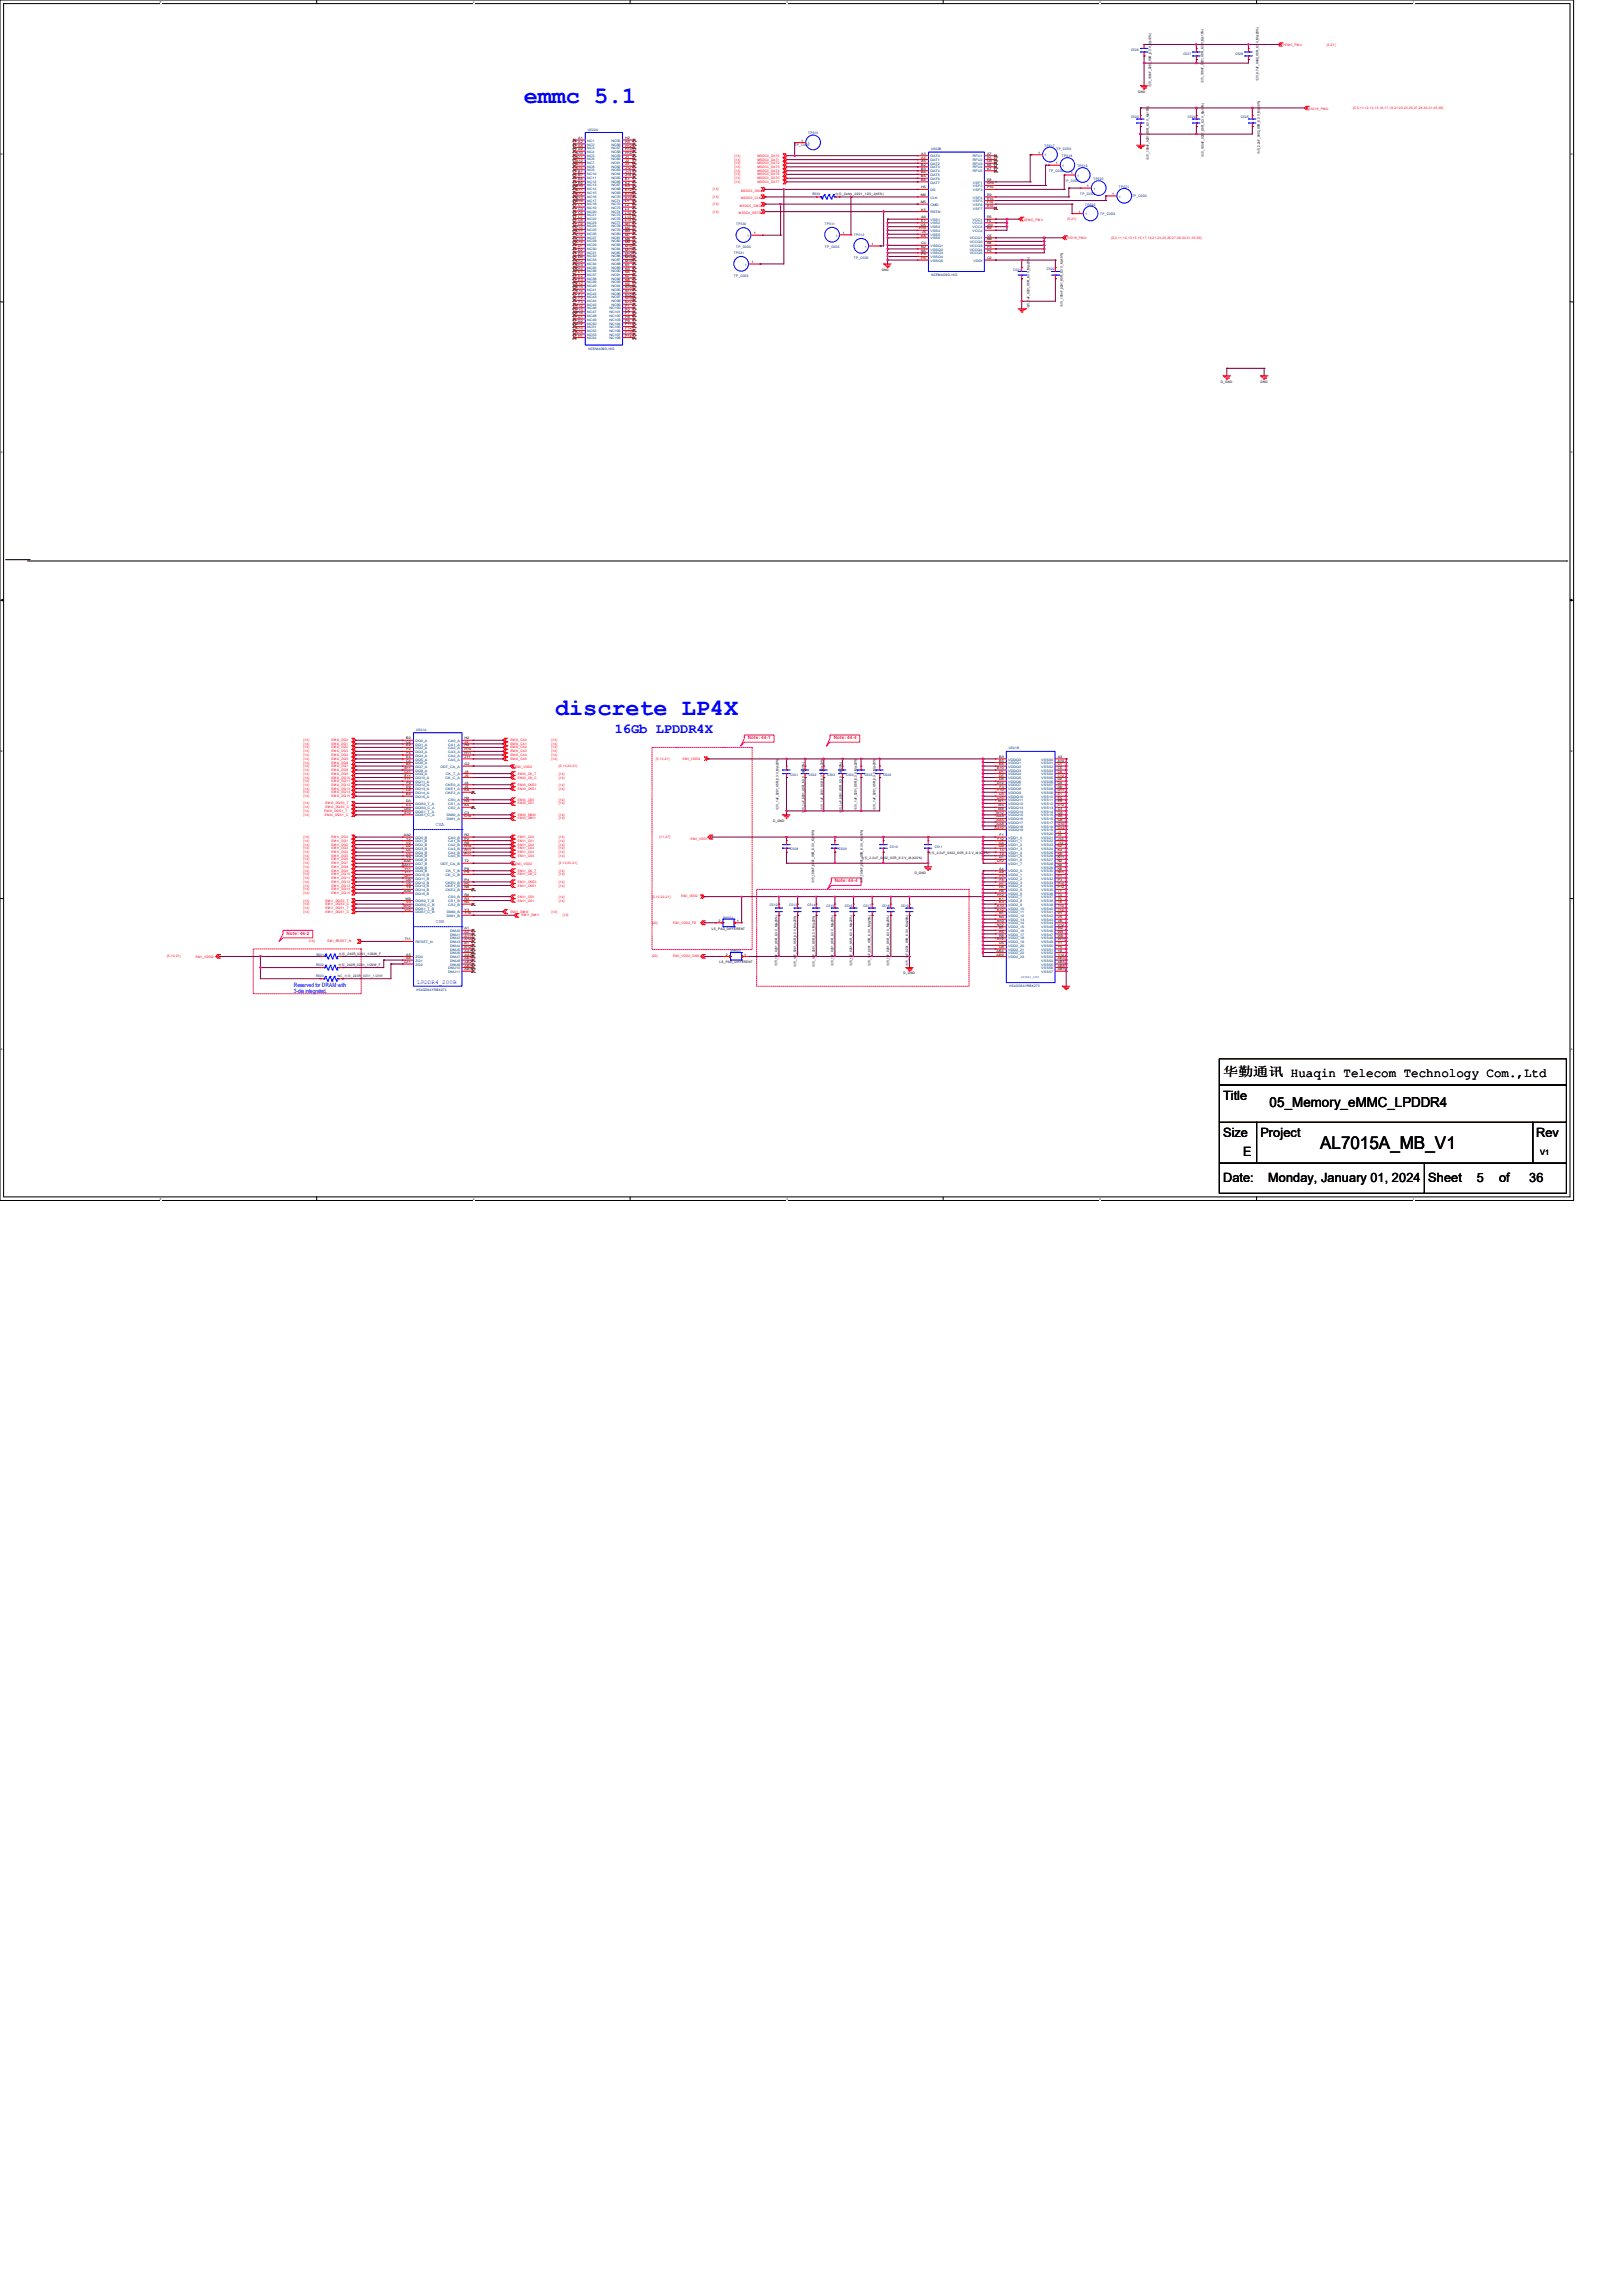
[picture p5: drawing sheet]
<svg xmlns="http://www.w3.org/2000/svg" width="210mm" height="297mm" viewBox="0 0 210 297" stroke-linecap="round" stroke-linejoin="round" font-family="sans-serif">
<defs><g id="words">
<g font-size="3" fill="#00f">
<text x="67.8" y="13.3">emmc 5.1</text>
<text x="71.8" y="92.5">discrete LP4X</text>
</g>
<text font-size="2.3" x="170.8" y="148.8">AL7015A_MB_V1</text>
<text font-size="1.8" fill="#00f" x="79.5" y="94.9">16Gb LPDDR4X</text>
<text font-size="1.8" x="164.3" y="143.3">05_Memory_eMMC_LPDDR4</text>
<g font-size="1.7">
<text x="158.3" y="139.3">华勤通讯 Huaqin Telecom Technology Com.,Ltd</text>
<text x="158.3" y="142.4">Title</text>
<text x="158.3" y="147.2">Size</text>
<text x="160.9" y="149.6">E</text>
<text x="163.1" y="147.2">Project</text>
<text x="198.8" y="147.2">Rev</text>
<text x="158.3" y="153">Date:</text>
<text x="164.1" y="153">Monday, January 01, 2024</text>
<text x="184.8" y="153">Sheet</text>
<text x="191.1" y="153">5</text>
<text x="194" y="153">of</text>
<text x="197.9" y="153">36</text>
</g>
<text font-size="1" x="199.3" y="149.5">V1</text>
<g font-size=".8" fill="#00f">
<text x="38" y="127.7">Reserved for DRAM with</text>
<text x="38" y="128.5">3-die integrated.</text>
<text x="54" y="127.3">LPDDR4_200B</text>
</g>
<g font-size=".6" fill="#ff0080">
<text x="96.8" y="95.7">Note: 44-1</text>
<text x="107.9" y="95.7">Note: 44-4</text>
<text x="108" y="114.2">Note: 44-4</text>
<text x="37.1" y="120.9">Note: 44-2</text>
</g>
<g font-size=".6" fill="#00f">
<text x="56.4" y="106.9">CHA</text>
<text x="56.4" y="119.5">CHB</text>
</g>
<g font-size=".4" fill="#f00">
<text x="171.7" y="5.9">[5,21]</text>
<text x="166" y="6">VEMC_PMU</text>
<text x="169.4" y="14.2">VIO18_PMU</text>
<text x="175.1" y="14.1">[5,6,11,12,13,15,16,17,19,21,23,25,26,27,28,30,31,35,36]</text>
<text x="95" y="20.3">[13]</text>
<text x="95" y="20.8">[13]</text>
<text x="95" y="21.3">[13]</text>
<text x="95" y="21.7">[13]</text>
<text x="95" y="22.2">[13]</text>
<text x="95" y="22.7">[13]</text>
<text x="95" y="23.2">[13]</text>
<text x="95" y="23.7">[13]</text>
<text x="98" y="20.3">MSDC0_DAT0</text>
<text x="98" y="20.8">MSDC0_DAT1</text>
<text x="98" y="21.3">MSDC0_DAT2</text>
<text x="98" y="21.7">MSDC0_DAT3</text>
<text x="98" y="22.2">MSDC0_DAT4</text>
<text x="98" y="22.7">MSDC0_DAT5</text>
<text x="98" y="23.2">MSDC0_DAT6</text>
<text x="98" y="23.7">MSDC0_DAT7</text>
<text x="92.2" y="24.6">[13]</text>
<text x="92.2" y="25.6">[13]</text>
<text x="92.2" y="26.5">[13]</text>
<text x="92.2" y="27.5">[13]</text>
<text x="95.6" y="27.7">MSDC0_RSTB</text>
<text x="95.7" y="26.8">MSDC0_CMD</text>
<text x="95.9" y="24.8">MSDC0_DSL</text>
<text x="95.9" y="25.8">MSDC0_CLK</text>
<text x="132.5" y="28.6">VEMC_PMU</text>
<text x="138.1" y="28.5">[5,21]</text>
<text x="138.1" y="31">VIO18_PMU</text>
<text x="143.8" y="30.9">[5,6,11,12,13,15,16,17,19,21,23,25,26,27,28,30,31,35,36]</text>
<text x="39.3" y="95.9">[14]</text>
<text x="42.9" y="95.9">EMI0_DQ0</text>
<text x="66" y="95.9">EMI0_CA0</text>
<text x="71.4" y="95.9">[14]</text>
<text x="39.3" y="96.4">[14]</text>
<text x="39.3" y="96.9">[14]</text>
<text x="39.3" y="97.4">[14]</text>
<text x="39.3" y="97.8">[14]</text>
<text x="39.3" y="98.3">[14]</text>
<text x="39.3" y="98.8">[14]</text>
<text x="39.3" y="99.3">[14]</text>
<text x="39.3" y="99.8">[14]</text>
<text x="39.3" y="100.2">[14]</text>
<text x="39.3" y="100.8">[14]</text>
<text x="39.3" y="101.2">[14]</text>
<text x="39.3" y="101.7">[14]</text>
<text x="42.9" y="96.4">EMI0_DQ1</text>
<text x="42.9" y="96.9">EMI0_DQ2</text>
<text x="42.9" y="97.4">EMI0_DQ3</text>
<text x="42.9" y="97.8">EMI0_DQ4</text>
<text x="42.9" y="98.3">EMI0_DQ5</text>
<text x="42.9" y="98.8">EMI0_DQ6</text>
<text x="42.9" y="99.3">EMI0_DQ7</text>
<text x="42.9" y="99.8">EMI0_DQ8</text>
<text x="42.9" y="100.2">EMI0_DQ9</text>
<text x="42.9" y="100.8">EMI0_DQ10</text>
<text x="42.9" y="101.2">EMI0_DQ11</text>
<text x="42.9" y="101.7">EMI0_DQ12</text>
<text x="66" y="96.4">EMI0_CA1</text>
<text x="66" y="96.9">EMI0_CA2</text>
<text x="66" y="97.4">EMI0_CA3</text>
<text x="66" y="97.8">EMI0_CA4</text>
<text x="66" y="98.3">EMI0_CA5</text>
<text x="66.7" y="99.4">EMI_VDD2</text>
<text x="67" y="100.2">EMI0_CK_T</text>
<text x="67" y="100.8">EMI0_CK_C</text>
<text x="67" y="101.7">EMI0_CKE0</text>
<text x="71.4" y="96.4">[14]</text>
<text x="71.4" y="96.9">[14]</text>
<text x="71.4" y="97.4">[14]</text>
<text x="71.4" y="97.8">[14]</text>
<text x="71.4" y="98.3">[14]</text>
<text x="72.3" y="100.2">[14]</text>
<text x="72.3" y="100.8">[14]</text>
<text x="72.3" y="101.7">[14]</text>
<text x="72.3" y="99.3">[5,10,20,21]</text>
<text x="84.9" y="98.3">[5,10,21]</text>
<text x="88.4" y="98.4">EMI_VDDQ</text>
<text x="39.3" y="102.2">[14]</text>
<text x="39.3" y="102.7">[14]</text>
<text x="39.3" y="103.2">[14]</text>
<text x="39.3" y="104.1">[14]</text>
<text x="39.3" y="104.6">[14]</text>
<text x="39.3" y="105.1">[14]</text>
<text x="39.3" y="105.6">[14]</text>
<text x="42" y="105.1">EMI0_DQS1_T</text>
<text x="42" y="105.6">EMI0_DQS1_C</text>
<text x="42.1" y="104.1">EMI0_DQS0_T</text>
<text x="42.1" y="104.6">EMI0_DQS0_C</text>
<text x="42.9" y="102.2">EMI0_DQ13</text>
<text x="42.9" y="102.7">EMI0_DQ14</text>
<text x="42.9" y="103.2">EMI0_DQ15</text>
<text x="67" y="102.2">EMI0_CKE1</text>
<text x="67" y="103.6">EMI0_CS0</text>
<text x="67" y="104.1">EMI0_CS1</text>
<text x="67" y="105.6">EMI0_DMI0</text>
<text x="67" y="106">EMI0_DMI1</text>
<text x="72.3" y="102.2">[14]</text>
<text x="72.3" y="103.6">[14]</text>
<text x="72.3" y="104.1">[14]</text>
<text x="72.3" y="105.6">[14]</text>
<text x="72.3" y="106">[14]</text>
<text x="39.3" y="108.5">[14]</text>
<text x="39.3" y="108.9">[14]</text>
<text x="39.3" y="109.4">[14]</text>
<text x="39.3" y="109.9">[14]</text>
<text x="39.3" y="110.4">[14]</text>
<text x="39.3" y="110.9">[14]</text>
<text x="39.3" y="111.3">[14]</text>
<text x="39.3" y="111.8">[14]</text>
<text x="39.3" y="112.3">[14]</text>
<text x="39.3" y="112.8">[14]</text>
<text x="39.3" y="113.3">[14]</text>
<text x="39.3" y="113.8">[14]</text>
<text x="42.9" y="108.5">EMI1_DQ0</text>
<text x="42.9" y="108.9">EMI1_DQ1</text>
<text x="42.9" y="109.4">EMI1_DQ2</text>
<text x="42.9" y="109.9">EMI1_DQ3</text>
<text x="42.9" y="110.4">EMI1_DQ4</text>
<text x="42.9" y="110.9">EMI1_DQ5</text>
<text x="42.9" y="111.3">EMI1_DQ6</text>
<text x="42.9" y="111.8">EMI1_DQ7</text>
<text x="42.9" y="112.3">EMI1_DQ8</text>
<text x="42.9" y="112.8">EMI1_DQ9</text>
<text x="42.9" y="113.3">EMI1_DQ10</text>
<text x="42.9" y="113.8">EMI1_DQ11</text>
<text x="66.7" y="111.9">EMI_VDD2</text>
<text x="67" y="108.5">EMI1_CA0</text>
<text x="67" y="108.9">EMI1_CA1</text>
<text x="67" y="109.4">EMI1_CA2</text>
<text x="67" y="109.9">EMI1_CA3</text>
<text x="67" y="110.4">EMI1_CA4</text>
<text x="67" y="110.9">EMI1_CA5</text>
<text x="67" y="112.8">EMI1_CK_T</text>
<text x="67" y="113.3">EMI1_CK_C</text>
<text x="72.3" y="108.5">[14]</text>
<text x="72.3" y="108.9">[14]</text>
<text x="72.3" y="109.4">[14]</text>
<text x="72.3" y="109.9">[14]</text>
<text x="72.3" y="110.4">[14]</text>
<text x="72.3" y="110.9">[14]</text>
<text x="72.3" y="112.8">[14]</text>
<text x="72.3" y="113.3">[14]</text>
<text x="72.3" y="111.8">[5,10,20,21]</text>
<text x="85.3" y="108.5">[11,27]</text>
<text x="89.4" y="108.7">EMI_VDD1</text>
<text x="39.3" y="114.3">[14]</text>
<text x="39.3" y="114.7">[14]</text>
<text x="39.3" y="115.2">[14]</text>
<text x="39.3" y="115.7">[14]</text>
<text x="39.3" y="116.7">[14]</text>
<text x="39.3" y="117.1">[14]</text>
<text x="39.3" y="117.6">[14]</text>
<text x="39.3" y="118.1">[14]</text>
<text x="42.1" y="116.7">EMI1_DQS0_T</text>
<text x="42.1" y="117.1">EMI1_DQS0_C</text>
<text x="42.1" y="117.6">EMI1_DQS1_T</text>
<text x="42.1" y="118.1">EMI1_DQS1_C</text>
<text x="42.9" y="114.3">EMI1_DQ12</text>
<text x="42.9" y="114.7">EMI1_DQ13</text>
<text x="42.9" y="115.2">EMI1_DQ14</text>
<text x="42.9" y="115.7">EMI1_DQ15</text>
<text x="66" y="118.1">EMI1_DMI0</text>
<text x="67" y="114.3">EMI1_CKE0</text>
<text x="67" y="114.7">EMI1_CKE1</text>
<text x="67" y="116.2">EMI1_CS0</text>
<text x="67" y="116.7">EMI1_CS1</text>
<text x="67.5" y="118.6">EMI1_DMI1</text>
<text x="71.4" y="118.1">[14]</text>
<text x="72.3" y="114.3">[14]</text>
<text x="72.3" y="114.7">[14]</text>
<text x="72.3" y="116.2">[14]</text>
<text x="72.3" y="116.7">[14]</text>
<text x="72.8" y="118.6">[14]</text>
<text x="84.4" y="116.2">[5,10,20,21]</text>
<text x="84.4" y="119.6">[20]</text>
<text x="87.1" y="119.6">EMI_VDD2_FB</text>
<text x="88.1" y="116.1">EMI_VDD2</text>
<text x="21.6" y="123.9">[5,10,21]</text>
<text x="25.4" y="124">EMI_VDDQ</text>
<text x="40" y="122">[14]</text>
<text x="42.4" y="122">EMI_RESET_N</text>
<text x="84.4" y="123.9">[20]</text>
<text x="87.1" y="123.9">EMI_VDD2_GND</text>
</g>
<g font-size=".4" fill="#000080">
<text x="146.4" y="6.6">C526</text>
<text x="153.1" y="7.1">C527</text>
<text x="159.9" y="7.1">C528</text>
<text x="76.1" y="16.9">U502A</text>
<text x="104.6" y="17.4">TP510</text>
<text x="146.4" y="15.2">C523</text>
<text x="153.7" y="15.2">C524</text>
<text x="160.6" y="15.3">C525</text>
<text x="102.8" y="18.9">TP_C0D3</text>
<text x="120.5" y="19.4">U502B</text>
<text x="135.2" y="19">TP517</text>
<text x="135.7" y="22.3">TP_C0D3</text>
<text x="136.7" y="19.4">TP_C0D3</text>
<text x="137.4" y="20.3">TP518</text>
<text x="137.7" y="23.6">TP_C0D3</text>
<text x="139.4" y="21.6">TP519</text>
<text x="141.5" y="23.3">TP520</text>
<text x="95.3" y="29.2">TP530</text>
<text x="105.1" y="25.3">R530</text>
<text x="106.7" y="29.1">TP511</text>
<text x="139.8" y="25.3">TP_C0D3</text>
<text x="140.4" y="26.6">TP522</text>
<text x="142.4" y="27.8">TP_C0D3</text>
<text x="144.8" y="24.3">TP521</text>
<text x="146.5" y="25.5">TP_C0D3</text>
<text x="95" y="35.8">TP_C0D3</text>
<text x="95" y="32.9">TP531</text>
<text x="95.3" y="32.1">TP_C0D3</text>
<text x="106.7" y="32">TP_C0D3</text>
<text x="110.5" y="33.5">TP_C0D3</text>
<text x="110.5" y="30.6">TP512</text>
<text x="120.5" y="35.7">NCEMAD9D-16G</text>
<text x="131.1" y="35">C521</text>
<text x="135.5" y="34.9">C522</text>
<text x="76.2" y="45.3">NCEMAD9D-16G</text>
<text x="53.9" y="94.6">U501A</text>
<text x="102.2" y="100.4">C501</text>
<text x="104.7" y="100.4">C502</text>
<text x="107.1" y="100.4">C503</text>
<text x="109.5" y="100.4">C504</text>
<text x="111.9" y="100.4">C505</text>
<text x="114.3" y="100.4">C506</text>
<text x="130.6" y="97">U501B</text>
<text x="102.2" y="110">C508</text>
<text x="108.5" y="110">C509</text>
<text x="115.2" y="109.7">C510</text>
<text x="121" y="109.7">C511</text>
<text x="93.6" y="118.9">SH502</text>
<text x="99.6" y="117.3">C512</text>
<text x="102.1" y="117.3">C513</text>
<text x="104.5" y="117.3">C514</text>
<text x="106.9" y="117.4">C515</text>
<text x="109.3" y="117.4">C516</text>
<text x="111.7" y="117.4">C517</text>
<text x="114.1" y="117.4">C518</text>
<text x="116.6" y="117.4">C519</text>
<text x="40.9" y="125.1">R502</text>
<text x="40.9" y="123.7">R501</text>
<text x="94.5" y="123.2">SH503</text>
<text x="40.9" y="126.5">R503</text>
<text x="53.9" y="128.2">H54GD6AYRBX273</text>
<text x="130.6" y="127.8">H54GD6AYRBX273</text>
</g>
<g font-size=".4">
<text x="147.3" y="12">GND</text>
<text x="149" y="11.3" transform="rotate(-90 149 11.3)">电容_100nF_0201_X5R_6.3 V_K(±10%)</text>
<text x="155.7" y="10.7" transform="rotate(-90 155.7 10.7)">电容_100nF_0201_X5R_6.3 V_K(±10%)</text>
<text x="162.9" y="10.5" transform="rotate(-90 162.9 10.5)">电容_4.7uF_0402_X5R_6.3 V_M(±20%)</text>
<text x="74.8" y="18">A1</text>
<text x="80.9" y="18">H2</text>
<text x="74.5" y="19.9">A10</text>
<text x="74.5" y="20.4">A11</text>
<text x="74.5" y="20.9">A12</text>
<text x="74.5" y="21.4">A13</text>
<text x="74.5" y="21.8">A14</text>
<text x="74.8" y="18.5">A2</text>
<text x="74.8" y="19">A8</text>
<text x="74.8" y="19.4">A9</text>
<text x="74.8" y="22.4">B1</text>
<text x="74.8" y="22.8">B7</text>
<text x="74.8" y="23.3">B8</text>
<text x="74.8" y="23.8">B9</text>
<text x="80.9" y="18.5">H3</text>
<text x="80.9" y="19">H12</text>
<text x="80.9" y="19.4">H13</text>
<text x="80.9" y="19.9">H14</text>
<text x="80.9" y="20.4">J1</text>
<text x="80.9" y="20.9">J2</text>
<text x="80.9" y="21.4">J3</text>
<text x="80.9" y="21.8">J12</text>
<text x="80.9" y="22.4">J13</text>
<text x="80.9" y="22.8">J14</text>
<text x="80.9" y="23.3">K1</text>
<text x="80.9" y="23.8">K2</text>
<text x="103.7" y="18.3">1</text>
<text x="119.2" y="20">A3</text>
<text x="119.2" y="20.5">A4</text>
<text x="119.2" y="21">A5</text>
<text x="119.2" y="21.5">B2</text>
<text x="119.2" y="22">B3</text>
<text x="119.2" y="22.4">B4</text>
<text x="119.2" y="22.9">B5</text>
<text x="119.2" y="23.4">B6</text>
<text x="127.7" y="20">A7</text>
<text x="127.7" y="20.5">E5</text>
<text x="127.7" y="21">G3</text>
<text x="127.7" y="21.5">K6</text>
<text x="127.7" y="22">K7</text>
<text x="127.7" y="23.4">E8</text>
<text x="127.7" y="23.9">G10</text>
<text x="134.3" y="19.9">1</text>
<text x="136.6" y="21.3">1</text>
<text x="138.6" y="22.5">1</text>
<text x="148.7" y="20.7" transform="rotate(-90 148.7 20.7)">电容_100nF_0201_X5R_6.3 V_K(±10%)</text>
<text x="155.8" y="20.3" transform="rotate(-90 155.8 20.3)">电容_100nF_0201_X5R_6.3 V_K(±10%)</text>
<text x="163" y="20" transform="rotate(-90 163 20)">电容_2.2uF_0402_X5R_6.3 V_M(±20%)</text>
<text x="74.5" y="24.3">B10</text>
<text x="74.5" y="24.8">B11</text>
<text x="74.5" y="25.2">B12</text>
<text x="74.5" y="25.7">B13</text>
<text x="74.5" y="26.2">B14</text>
<text x="74.5" y="29.6">C10</text>
<text x="74.8" y="26.7">C1</text>
<text x="74.8" y="27.2">C3</text>
<text x="74.8" y="27.6">C5</text>
<text x="74.8" y="28.2">C7</text>
<text x="74.8" y="28.6">C8</text>
<text x="74.8" y="29.1">C9</text>
<text x="80.9" y="24.3">K3</text>
<text x="80.9" y="24.8">K12</text>
<text x="80.9" y="25.2">K13</text>
<text x="80.9" y="25.7">K14</text>
<text x="80.9" y="26.2">L1</text>
<text x="80.9" y="26.7">L2</text>
<text x="80.9" y="27.2">L3</text>
<text x="80.9" y="27.6">L12</text>
<text x="80.9" y="28.2">L13</text>
<text x="80.9" y="28.6">L14</text>
<text x="80.9" y="29.1">M1</text>
<text x="80.9" y="29.6">M2</text>
<text x="108.1" y="25.3">电阻_0ohm_0201_1/20_J(±5%)</text>
<text x="119" y="29.7">H10</text>
<text x="119.2" y="25.4">M6</text>
<text x="119.2" y="26.3">M5</text>
<text x="119.2" y="29.2">G5</text>
<text x="119.2" y="24.4">H5</text>
<text x="119.2" y="27.3">K5</text>
<text x="119.2" y="28.2">A6</text>
<text x="119.2" y="28.7">E7</text>
<text x="127.7" y="24.4">P10</text>
<text x="127.7" y="25.4">E9</text>
<text x="127.7" y="25.8">E10</text>
<text x="127.7" y="26.3">F10</text>
<text x="127.7" y="26.8">K10</text>
<text x="127.7" y="28.2">E6</text>
<text x="127.7" y="28.7">F5</text>
<text x="127.7" y="29.2">J10</text>
<text x="127.7" y="29.7">K9</text>
<text x="139.6" y="27.5">1</text>
<text x="140.6" y="24.2">1</text>
<text x="143.9" y="25.2">1</text>
<text x="74.5" y="30.1">C11</text>
<text x="74.5" y="30.6">C12</text>
<text x="74.5" y="31">C13</text>
<text x="74.5" y="31.5">C14</text>
<text x="74.5" y="33.9">D12</text>
<text x="74.5" y="34.4">D13</text>
<text x="74.5" y="34.9">D14</text>
<text x="74.8" y="32">D1</text>
<text x="74.8" y="32.5">D2</text>
<text x="74.8" y="33">D3</text>
<text x="74.8" y="33.4">D4</text>
<text x="74.8" y="35.4">E1</text>
<text x="74.8" y="35.9">E2</text>
<text x="80.9" y="30.1">M3</text>
<text x="80.9" y="30.6">M7</text>
<text x="80.9" y="31">M8</text>
<text x="80.9" y="31.5">M9</text>
<text x="80.9" y="32">M10</text>
<text x="80.9" y="32.5">M11</text>
<text x="80.9" y="33">M12</text>
<text x="80.9" y="33.4">M13</text>
<text x="80.9" y="33.9">M14</text>
<text x="80.9" y="34.4">N1</text>
<text x="80.9" y="34.9">N3</text>
<text x="80.9" y="35.4">N6</text>
<text x="80.9" y="35.9">N7</text>
<text x="97.2" y="34">1</text>
<text x="97.5" y="30.3">1</text>
<text x="109" y="30.3">1</text>
<text x="112.8" y="31.7">1</text>
<text x="114.1" y="35.1">GND</text>
<text x="119.2" y="30.7">K8</text>
<text x="119.2" y="31.6">C4</text>
<text x="119.2" y="32.1">N2</text>
<text x="119.2" y="32.6">N5</text>
<text x="119.2" y="33.1">P4</text>
<text x="119.2" y="33.5">P6</text>
<text x="119.3" y="30.2">J5</text>
<text x="127.7" y="30.7">C6</text>
<text x="127.7" y="31.1">M4</text>
<text x="127.7" y="31.6">N4</text>
<text x="127.7" y="32.1">P3</text>
<text x="127.7" y="32.6">P5</text>
<text x="127.7" y="33.5">C2</text>
<text x="74.5" y="36.8">E12</text>
<text x="74.5" y="37.3">E13</text>
<text x="74.5" y="37.8">E14</text>
<text x="74.6" y="39.7">F12</text>
<text x="74.6" y="40.2">F13</text>
<text x="74.6" y="40.7">F14</text>
<text x="74.8" y="41.1">G1</text>
<text x="74.8" y="41.7">G2</text>
<text x="74.8" y="36.3">E3</text>
<text x="74.8" y="38.3">F1</text>
<text x="74.8" y="38.7">F2</text>
<text x="74.8" y="39.2">F3</text>
<text x="80.9" y="36.3">N8</text>
<text x="80.9" y="36.8">N9</text>
<text x="80.9" y="37.3">N10</text>
<text x="80.9" y="37.8">N11</text>
<text x="80.9" y="38.3">N12</text>
<text x="80.9" y="38.7">N13</text>
<text x="80.9" y="39.2">N14</text>
<text x="80.9" y="39.7">P1</text>
<text x="80.9" y="40.2">P2</text>
<text x="80.9" y="41.1">P8</text>
<text x="80.9" y="41.7">P9</text>
<text x="80.9" y="40.7">P7</text>
<text x="133.2" y="39.9" transform="rotate(-90 133.2 39.9)">电容_1uF_0201_X5R_6.3 V_M(±20%)</text>
<text x="137.5" y="39.7" transform="rotate(-90 137.5 39.7)">电容_100nF_0201_X5R_6.3 V_K(±10%)</text>
<text x="74.5" y="42.1">G12</text>
<text x="74.5" y="42.6">G13</text>
<text x="74.5" y="43.1">G14</text>
<text x="74.8" y="43.6">H1</text>
<text x="80.9" y="42.1">P11</text>
<text x="80.9" y="42.6">P12</text>
<text x="80.9" y="43.1">P13</text>
<text x="80.9" y="43.6">P14</text>
<text x="158" y="49.5">D_GND</text>
<text x="163.1" y="49.5">GND</text>
<text x="52.6" y="95.7">B2</text>
<text x="60.1" y="95.7">H2</text>
<text x="52.3" y="99.5">B11</text>
<text x="52.3" y="100">C11</text>
<text x="52.3" y="100.5">E11</text>
<text x="52.4" y="101">F11</text>
<text x="52.6" y="96.1">C2</text>
<text x="52.6" y="96.6">E2</text>
<text x="52.6" y="98.1">E4</text>
<text x="52.6" y="98.6">C4</text>
<text x="52.6" y="99">B4</text>
<text x="52.6" y="101.9">E9</text>
<text x="52.6" y="97.1">F2</text>
<text x="52.6" y="97.6">F4</text>
<text x="52.6" y="101.4">F9</text>
<text x="60.1" y="96.1">J2</text>
<text x="60.1" y="96.6">H9</text>
<text x="60.1" y="97.1">H10</text>
<text x="60.1" y="97.6">H11</text>
<text x="60.1" y="98.1">J11</text>
<text x="60.1" y="99">G2</text>
<text x="60.1" y="100">J8</text>
<text x="60.1" y="100.5">J9</text>
<text x="60.1" y="101.4">J4</text>
<text x="60.1" y="101.9">J5</text>
<text x="129" y="99.5">B10</text>
<text x="129" y="101.4">D12</text>
<text x="129.3" y="98.1">B3</text>
<text x="129.3" y="98.6">B5</text>
<text x="129.3" y="99">B8</text>
<text x="129.3" y="100">D1</text>
<text x="129.3" y="100.5">D5</text>
<text x="129.3" y="101">D8</text>
<text x="129.3" y="101.9">F3</text>
<text x="136.9" y="98.1">A3</text>
<text x="136.9" y="98.6">A10</text>
<text x="136.9" y="99">C1</text>
<text x="136.9" y="99.5">C5</text>
<text x="136.9" y="100">C8</text>
<text x="136.9" y="100.5">C12</text>
<text x="136.9" y="101">D2</text>
<text x="136.9" y="101.4">D4</text>
<text x="136.9" y="101.9">D9</text>
<text x="52.3" y="104.8">D10</text>
<text x="52.3" y="105.3">E10</text>
<text x="52.6" y="102.4">C9</text>
<text x="52.6" y="102.9">B9</text>
<text x="52.6" y="103.8">D3</text>
<text x="52.6" y="104.4">E3</text>
<text x="60.1" y="102.4">K8</text>
<text x="60.1" y="103.4">H4</text>
<text x="60.1" y="103.8">H3</text>
<text x="60.1" y="104.4">K5</text>
<text x="60.1" y="105.3">C3</text>
<text x="60.1" y="105.8">C10</text>
<text x="100" y="106.3">D_GND</text>
<text x="100.8" y="104.8" transform="rotate(-90 100.8 104.8)">电容_1uF_0201_X5R_6.3 V_M(±20%)</text>
<text x="104.1" y="105.2" transform="rotate(-90 104.1 105.2)">电容_1uF_0201_X5R_6.3 V_M(±20%)</text>
<text x="106.5" y="104.8" transform="rotate(-90 106.5 104.8)">电容_1uF_0201_X5R_6.3 V_M(±20%)</text>
<text x="108.9" y="105.2" transform="rotate(-90 108.9 105.2)">电容_1uF_0201_X5R_6.3 V_M(±20%)</text>
<text x="110.9" y="104.8" transform="rotate(-90 110.9 104.8)">电容_1uF_0201_X5R_6.3 V_M(±20%)</text>
<text x="113.3" y="104.8" transform="rotate(-90 113.3 104.8)">电容_1uF_0201_X5R_6.3 V_M(±20%)</text>
<text x="128.7" y="107.2">AA10</text>
<text x="128.9" y="105.3">W12</text>
<text x="128.9" y="105.8">AA3</text>
<text x="128.9" y="106.3">AA5</text>
<text x="128.9" y="106.8">AA8</text>
<text x="129" y="103.4">U10</text>
<text x="129.1" y="102.4">F10</text>
<text x="129.2" y="103.8">W1</text>
<text x="129.2" y="104.4">W5</text>
<text x="129.2" y="104.8">W8</text>
<text x="129.3" y="102.9">U3</text>
<text x="136.9" y="102.4">D11</text>
<text x="136.9" y="102.9">E1</text>
<text x="136.9" y="103.4">E5</text>
<text x="136.9" y="103.8">E8</text>
<text x="136.9" y="104.4">E12</text>
<text x="136.9" y="104.8">G1</text>
<text x="136.9" y="105.3">G3</text>
<text x="136.9" y="105.8">G5</text>
<text x="136.9" y="106.3">G8</text>
<text x="136.9" y="106.8">G10</text>
<text x="136.9" y="107.2">G12</text>
<text x="136.9" y="107.7">J1</text>
<text x="52" y="112.1">AA11</text>
<text x="52.2" y="108.2">AA2</text>
<text x="52.2" y="111.6">AA4</text>
<text x="52.3" y="112.6">Y11</text>
<text x="52.3" y="113">V11</text>
<text x="52.3" y="113.5">U11</text>
<text x="52.6" y="108.7">Y2</text>
<text x="52.6" y="109.2">V2</text>
<text x="52.6" y="109.6">U2</text>
<text x="52.6" y="110.2">U4</text>
<text x="52.6" y="110.6">V4</text>
<text x="52.6" y="111.1">Y4</text>
<text x="60.1" y="108.2">R2</text>
<text x="60.1" y="108.7">P2</text>
<text x="60.1" y="109.2">R9</text>
<text x="60.1" y="109.6">R10</text>
<text x="60.1" y="110.2">R11</text>
<text x="60.1" y="110.6">P11</text>
<text x="60.1" y="111.6">T2</text>
<text x="60.1" y="112.6">P8</text>
<text x="60.1" y="113">P9</text>
<text x="111.4" y="111.2">电容_2.2uF_0402_X5R_6.3 V_M(±20%)</text>
<text x="118.4" y="113.1">D_GND</text>
<text x="120.1" y="110.5">电容_2.2uF_0402_X5R_6.3 V_M(±20%)</text>
<text x="129" y="111.6">U12</text>
<text x="129.1" y="108.7">F12</text>
<text x="129.2" y="109.2">G4</text>
<text x="129.2" y="109.6">G9</text>
<text x="129.3" y="111.1">U1</text>
<text x="129.3" y="112.6">A4</text>
<text x="129.3" y="113">A9</text>
<text x="129.3" y="108.2">F1</text>
<text x="129.3" y="110.2">T4</text>
<text x="129.3" y="110.6">T9</text>
<text x="129.3" y="113.5">F5</text>
<text x="136.9" y="108.2">J3</text>
<text x="136.9" y="108.7">J10</text>
<text x="136.9" y="109.2">J12</text>
<text x="136.9" y="109.6">K2</text>
<text x="136.9" y="110.2">K4</text>
<text x="136.9" y="110.6">K9</text>
<text x="136.9" y="111.1">K11</text>
<text x="136.9" y="111.6">N2</text>
<text x="136.9" y="112.1">N4</text>
<text x="136.9" y="112.6">N9</text>
<text x="136.9" y="113">N11</text>
<text x="136.9" y="113.5">P1</text>
<text x="52.2" y="117.4">W10</text>
<text x="52.2" y="115.4">AA9</text>
<text x="52.3" y="117.9">V10</text>
<text x="52.5" y="116.4">W3</text>
<text x="52.6" y="114">U9</text>
<text x="52.6" y="114.5">V9</text>
<text x="52.6" y="115">Y9</text>
<text x="52.6" y="116.9">V3</text>
<text x="60.1" y="114">P4</text>
<text x="60.1" y="114.5">P5</text>
<text x="60.1" y="115">N8</text>
<text x="60.1" y="115.9">R4</text>
<text x="60.1" y="116.4">R3</text>
<text x="60.1" y="116.9">N5</text>
<text x="60.1" y="117.9">Y3</text>
<text x="60.1" y="118.3">Y10</text>
<text x="93" y="119.3">2</text>
<text x="95.3" y="119.3">1</text>
<text x="105.4" y="114.3" transform="rotate(-90 105.4 114.3)">电容_100nF_0201_X5R_6.3 V_K(±10%)</text>
<text x="111.6" y="114.3" transform="rotate(-90 111.6 114.3)">电容_100nF_0201_X5R_6.3 V_K(±10%)</text>
<text x="129" y="115.9">H12</text>
<text x="129" y="117.4">K10</text>
<text x="129" y="117.9">K12</text>
<text x="129" y="119.3">N10</text>
<text x="129" y="119.8">N12</text>
<text x="129.3" y="114.5">H1</text>
<text x="129.3" y="115">H5</text>
<text x="129.3" y="115.4">H8</text>
<text x="129.3" y="116.4">K1</text>
<text x="129.3" y="116.9">K3</text>
<text x="129.3" y="118.3">N1</text>
<text x="129.3" y="118.8">N3</text>
<text x="129.3" y="114">F8</text>
<text x="136.9" y="114">P3</text>
<text x="136.9" y="114.5">P10</text>
<text x="136.9" y="115">P12</text>
<text x="136.9" y="115.4">T1</text>
<text x="136.9" y="115.9">T3</text>
<text x="136.9" y="116.4">T5</text>
<text x="136.9" y="116.9">T8</text>
<text x="136.9" y="117.4">T10</text>
<text x="136.9" y="117.9">T12</text>
<text x="136.9" y="118.3">V1</text>
<text x="136.9" y="118.8">V5</text>
<text x="136.9" y="119.3">V8</text>
<text x="136.9" y="119.8">V12</text>
<text x="43.8" y="125">电阻_240R_0201_1/20W_F</text>
<text x="43.9" y="123.6">电阻_240R_0201_1/20W_F</text>
<text x="52.3" y="124.6">G11</text>
<text x="52.4" y="121.7">T11</text>
<text x="52.6" y="123.7">A5</text>
<text x="52.6" y="124.1">A8</text>
<text x="60.1" y="120.3">A1</text>
<text x="60.1" y="120.7">A2</text>
<text x="60.1" y="121.2">A11</text>
<text x="60.1" y="121.7">A12</text>
<text x="60.1" y="122.2">B1</text>
<text x="60.1" y="122.7">B12</text>
<text x="60.1" y="123.2">AA1</text>
<text x="60.1" y="123.7">AA12</text>
<text x="60.1" y="124.1">AB1</text>
<text x="60.1" y="124.6">AB2</text>
<text x="60.1" y="125.1">AB11</text>
<text x="60.1" y="125.6">AB12</text>
<text x="92.1" y="120.4">LS_PAD_DIFFERENT</text>
<text x="93.1" y="124.7">LS_PAD_DIFFERENT</text>
<text x="93.9" y="123.7">2</text>
<text x="96.3" y="123.7">1</text>
<text x="100.6" y="125.1" transform="rotate(-90 100.6 125.1)">电容_1uF_0201_X5R_6.3 V_M(±20%)</text>
<text x="103" y="125.1" transform="rotate(-90 103 125.1)">电容_1uF_0201_X5R_6.3 V_M(±20%)</text>
<text x="105.5" y="125.1" transform="rotate(-90 105.5 125.1)">电容_1uF_0201_X5R_6.3 V_M(±20%)</text>
<text x="107.9" y="125.1" transform="rotate(-90 107.9 125.1)">电容_1uF_0201_X5R_6.3 V_M(±20%)</text>
<text x="110.3" y="125.1" transform="rotate(-90 110.3 125.1)">电容_1uF_0201_X5R_6.3 V_M(±20%)</text>
<text x="112.7" y="125" transform="rotate(-90 112.7 125)">电容_1uF_0201_X5R_6.3 V_M(±20%)</text>
<text x="115.1" y="125.1" transform="rotate(-90 115.1 125.1)">电容_1uF_0201_X5R_6.3 V_M(±20%)</text>
<text x="117.5" y="125" transform="rotate(-90 117.5 125)">电容_1uF_0201_X5R_6.3 V_M(±20%)</text>
<text x="128.9" y="123.2">AB4</text>
<text x="128.9" y="123.7">AB9</text>
<text x="129" y="121.7">R12</text>
<text x="129.3" y="120.3">R1</text>
<text x="129.3" y="120.7">R5</text>
<text x="129.3" y="121.2">R8</text>
<text x="129.3" y="122.2">U5</text>
<text x="129.3" y="122.7">U8</text>
<text x="136.9" y="120.3">W2</text>
<text x="136.9" y="120.7">W4</text>
<text x="136.9" y="121.2">W9</text>
<text x="136.9" y="121.7">W11</text>
<text x="136.9" y="122.2">Y1</text>
<text x="136.9" y="122.7">Y5</text>
<text x="136.9" y="123.2">Y8</text>
<text x="136.9" y="123.7">Y12</text>
<text x="136.9" y="124.1">AB3</text>
<text x="136.9" y="124.6">AB5</text>
<text x="136.9" y="125.1">AB8</text>
<text x="136.9" y="125.6">AB10</text>
<text x="116.9" y="126.1">D_GND</text>
</g>
<g font-size=".4" fill="#004080">
<text x="76" y="18.3">NC1</text>
<text x="76" y="18.8">NC2</text>
<text x="76" y="19.3">NC3</text>
<text x="76" y="19.8">NC4</text>
<text x="76" y="20.3">NC5</text>
<text x="76" y="20.7">NC6</text>
<text x="76" y="21.3">NC7</text>
<text x="76" y="21.7">NC8</text>
<text x="76" y="22.2">NC9</text>
<text x="76" y="22.7">NC10</text>
<text x="76" y="23.2">NC11</text>
<text x="76" y="23.7">NC12</text>
<text x="79.1" y="18.3">NC55</text>
<text x="79.1" y="18.8">NC56</text>
<text x="79.1" y="19.3">NC57</text>
<text x="79.1" y="19.8">NC58</text>
<text x="79.1" y="20.3">NC59</text>
<text x="79.1" y="20.7">NC60</text>
<text x="79.1" y="21.3">NC61</text>
<text x="79.1" y="21.7">NC62</text>
<text x="79.1" y="22.2">NC63</text>
<text x="79.1" y="22.7">NC64</text>
<text x="79.1" y="23.2">NC65</text>
<text x="79.1" y="23.7">NC66</text>
<text x="104.5" y="18.7">1</text>
<text x="120.4" y="20.4">DAT0</text>
<text x="120.4" y="20.9">DAT1</text>
<text x="120.4" y="21.3">DAT2</text>
<text x="120.4" y="21.8">DAT3</text>
<text x="120.4" y="22.3">DAT4</text>
<text x="120.4" y="22.8">DAT5</text>
<text x="120.4" y="23.3">DAT6</text>
<text x="120.4" y="23.7">DAT7</text>
<text x="125.9" y="20.4">RFU1</text>
<text x="125.9" y="20.9">RFU2</text>
<text x="125.9" y="21.3">RFU3</text>
<text x="125.9" y="21.8">RFU4</text>
<text x="125.9" y="22.3">RFU5</text>
<text x="125.9" y="23.7">VSF1</text>
<text x="135.2" y="20.2">1</text>
<text x="137.5" y="21.6">1</text>
<text x="139.4" y="22.9">1</text>
<text x="76" y="24.1">NC13</text>
<text x="76" y="24.6">NC14</text>
<text x="76" y="25.1">NC15</text>
<text x="76" y="25.6">NC16</text>
<text x="76" y="26.1">NC17</text>
<text x="76" y="26.5">NC18</text>
<text x="76" y="27">NC19</text>
<text x="76" y="27.5">NC20</text>
<text x="76" y="28">NC21</text>
<text x="76" y="28.5">NC22</text>
<text x="76" y="29">NC23</text>
<text x="76" y="29.4">NC24</text>
<text x="76" y="29.9">NC25</text>
<text x="79.1" y="24.1">NC67</text>
<text x="79.1" y="24.6">NC68</text>
<text x="79.1" y="25.1">NC69</text>
<text x="79.1" y="25.6">NC70</text>
<text x="79.1" y="26.1">NC71</text>
<text x="79.1" y="26.5">NC72</text>
<text x="79.1" y="27">NC73</text>
<text x="79.1" y="27.5">NC74</text>
<text x="79.1" y="28">NC75</text>
<text x="79.1" y="28.5">NC76</text>
<text x="79.1" y="29">NC77</text>
<text x="79.1" y="29.4">NC78</text>
<text x="79.1" y="29.9">NC79</text>
<text x="120.4" y="24.7">DS</text>
<text x="120.4" y="25.7">CLK</text>
<text x="120.4" y="26.6">CMD</text>
<text x="120.4" y="27.6">RSTN</text>
<text x="120.4" y="28.6">VSS1</text>
<text x="120.4" y="29">VSS2</text>
<text x="120.4" y="29.5">VSS3</text>
<text x="125.9" y="28.6">VCC1</text>
<text x="125.9" y="29">VCC2</text>
<text x="125.9" y="29.5">VCC3</text>
<text x="125.9" y="24.2">VSF2</text>
<text x="125.9" y="24.7">VSF3</text>
<text x="125.9" y="25.7">VSF4</text>
<text x="125.9" y="26.2">VSF5</text>
<text x="125.9" y="26.6">VSF6</text>
<text x="125.9" y="27.1">VSF7</text>
<text x="140.4" y="27.9">1</text>
<text x="141.5" y="24.6">1</text>
<text x="144.8" y="25.6">1</text>
<text x="76" y="30.4">NC26</text>
<text x="76" y="30.9">NC27</text>
<text x="76" y="31.4">NC28</text>
<text x="76" y="31.8">NC29</text>
<text x="76" y="32.3">NC30</text>
<text x="76" y="32.8">NC31</text>
<text x="76" y="33.3">NC32</text>
<text x="76" y="33.8">NC33</text>
<text x="76" y="34.2">NC34</text>
<text x="76" y="34.8">NC35</text>
<text x="76" y="35.2">NC36</text>
<text x="76" y="35.7">NC37</text>
<text x="79.1" y="30.4">NC80</text>
<text x="79.1" y="30.9">NC81</text>
<text x="79.1" y="31.4">NC82</text>
<text x="79.1" y="31.8">NC83</text>
<text x="79.1" y="32.3">NC84</text>
<text x="79.1" y="32.8">NC85</text>
<text x="79.1" y="33.3">NC86</text>
<text x="79.1" y="33.8">NC87</text>
<text x="79.1" y="34.2">NC88</text>
<text x="79.1" y="34.8">NC89</text>
<text x="79.1" y="35.2">NC90</text>
<text x="79.1" y="35.7">NC91</text>
<text x="96.4" y="34.4">1</text>
<text x="96.7" y="30.7">1</text>
<text x="108.2" y="30.6">1</text>
<text x="111.9" y="32">1</text>
<text x="120.4" y="30">VSS4</text>
<text x="120.4" y="30.5">VSS5</text>
<text x="120.4" y="31">VSS6</text>
<text x="120.4" y="32">VSSQ1</text>
<text x="120.4" y="32.4">VSSQ2</text>
<text x="120.4" y="32.9">VSSQ3</text>
<text x="120.4" y="33.4">VSSQ4</text>
<text x="120.4" y="33.9">VSSQ5</text>
<text x="125.5" y="31">VCCQ1</text>
<text x="125.5" y="31.5">VCCQ2</text>
<text x="125.5" y="32">VCCQ3</text>
<text x="125.5" y="32.4">VCCQ4</text>
<text x="125.5" y="32.9">VCCQ5</text>
<text x="125.9" y="30">VCC4</text>
<text x="126" y="33.9">VDDI</text>
<text x="76" y="36.2">NC38</text>
<text x="76" y="36.7">NC39</text>
<text x="76" y="37.2">NC40</text>
<text x="76" y="37.6">NC41</text>
<text x="76" y="38.1">NC42</text>
<text x="76" y="38.6">NC43</text>
<text x="76" y="39.1">NC44</text>
<text x="76" y="39.6">NC45</text>
<text x="76" y="40">NC46</text>
<text x="76" y="40.6">NC47</text>
<text x="76" y="41">NC48</text>
<text x="76" y="41.5">NC49</text>
<text x="76" y="42">NC50</text>
<text x="78.9" y="40">NC100</text>
<text x="78.9" y="40.6">NC101</text>
<text x="78.9" y="41.5">NC103</text>
<text x="78.9" y="42">NC104</text>
<text x="78.9" y="41">NC102</text>
<text x="79.1" y="36.2">NC92</text>
<text x="79.1" y="36.7">NC93</text>
<text x="79.1" y="37.2">NC94</text>
<text x="79.1" y="37.6">NC95</text>
<text x="79.1" y="38.1">NC96</text>
<text x="79.1" y="38.6">NC97</text>
<text x="79.1" y="39.1">NC98</text>
<text x="79.1" y="39.6">NC99</text>
<text x="76" y="42.5">NC51</text>
<text x="76" y="43">NC52</text>
<text x="76" y="43.4">NC53</text>
<text x="76" y="43.9">NC54</text>
<text x="78.9" y="42.5">NC105</text>
<text x="78.9" y="43">NC106</text>
<text x="78.9" y="43.4">NC107</text>
<text x="78.9" y="43.9">NC108</text>
<text x="53.8" y="96">DQ0_A</text>
<text x="53.8" y="96.5">DQ1_A</text>
<text x="53.8" y="96.9">DQ2_A</text>
<text x="53.8" y="97.5">DQ3_A</text>
<text x="53.8" y="97.9">DQ4_A</text>
<text x="53.8" y="98.4">DQ5_A</text>
<text x="53.8" y="98.9">DQ6_A</text>
<text x="53.8" y="99.4">DQ7_A</text>
<text x="53.8" y="99.9">DQ8_A</text>
<text x="53.8" y="100.3">DQ9_A</text>
<text x="53.8" y="100.8">DQ10_A</text>
<text x="53.8" y="101.3">DQ11_A</text>
<text x="53.8" y="101.8">DQ12_A</text>
<text x="57" y="99.4">ODT_CA_A</text>
<text x="57.7" y="100.8">CK_C_A</text>
<text x="57.7" y="101.8">CKE0_A</text>
<text x="57.7" y="100.3">CK_T_A</text>
<text x="58" y="96">CA0_A</text>
<text x="58" y="96.5">CA1_A</text>
<text x="58" y="96.9">CA2_A</text>
<text x="58" y="97.5">CA3_A</text>
<text x="58" y="97.9">CA4_A</text>
<text x="58" y="98.4">CA5_A</text>
<text x="130.5" y="98.4">VDDQ0</text>
<text x="130.5" y="98.9">VDDQ1</text>
<text x="130.5" y="99.4">VDDQ2</text>
<text x="130.5" y="99.9">VDDQ3</text>
<text x="130.5" y="100.3">VDDQ4</text>
<text x="130.5" y="100.8">VDDQ5</text>
<text x="130.5" y="101.3">VDDQ6</text>
<text x="130.5" y="101.8">VDDQ7</text>
<text x="134.7" y="98.4">VSS00</text>
<text x="134.7" y="98.9">VSS01</text>
<text x="134.7" y="99.4">VSS02</text>
<text x="134.7" y="99.9">VSS03</text>
<text x="134.7" y="100.3">VSS04</text>
<text x="134.7" y="100.8">VSS05</text>
<text x="134.7" y="101.3">VSS06</text>
<text x="134.7" y="101.8">VSS07</text>
<text x="53.8" y="102.3">DQ13_A</text>
<text x="53.8" y="102.7">DQ14_A</text>
<text x="53.8" y="103.3">DQ15_A</text>
<text x="53.8" y="104.2">DQS0_T_A</text>
<text x="53.8" y="104.7">DQS0_C_A</text>
<text x="53.8" y="105.2">DQS1_T_A</text>
<text x="53.8" y="105.7">DQS1_C_A</text>
<text x="57.7" y="102.3">CKE1_A</text>
<text x="57.7" y="102.7">CKE2_A</text>
<text x="57.8" y="105.7">DMI0_A</text>
<text x="57.8" y="106.1">DMI1_A</text>
<text x="58" y="103.7">CS0_A</text>
<text x="58" y="104.2">CS1_A</text>
<text x="58" y="104.7">CS2_A</text>
<text x="130.5" y="102.3">VDDQ8</text>
<text x="130.5" y="102.7">VDDQ9</text>
<text x="130.5" y="103.3">VDDQ10</text>
<text x="130.5" y="103.7">VDDQ11</text>
<text x="130.5" y="104.2">VDDQ12</text>
<text x="130.5" y="104.7">VDDQ13</text>
<text x="130.5" y="105.2">VDDQ14</text>
<text x="130.5" y="105.7">VDDQ15</text>
<text x="130.5" y="106.1">VDDQ16</text>
<text x="130.5" y="106.6">VDDQ17</text>
<text x="130.5" y="107.1">VDDQ18</text>
<text x="130.5" y="107.6">VDDQ19</text>
<text x="134.7" y="102.3">VSS08</text>
<text x="134.7" y="102.7">VSS09</text>
<text x="134.7" y="103.3">VSS10</text>
<text x="134.7" y="103.7">VSS11</text>
<text x="134.7" y="104.2">VSS12</text>
<text x="134.7" y="104.7">VSS13</text>
<text x="134.7" y="105.2">VSS14</text>
<text x="134.7" y="105.7">VSS15</text>
<text x="134.7" y="106.1">VSS16</text>
<text x="134.7" y="106.6">VSS17</text>
<text x="134.7" y="107.1">VSS18</text>
<text x="134.7" y="107.6">VSS19</text>
<text x="53.8" y="108.5">DQ0_B</text>
<text x="53.8" y="109">DQ1_B</text>
<text x="53.8" y="109.5">DQ2_B</text>
<text x="53.8" y="110">DQ3_B</text>
<text x="53.8" y="110.5">DQ4_B</text>
<text x="53.8" y="111">DQ5_B</text>
<text x="53.8" y="111.4">DQ6_B</text>
<text x="53.8" y="111.9">DQ7_B</text>
<text x="53.8" y="112.4">DQ8_B</text>
<text x="53.8" y="112.9">DQ9_B</text>
<text x="53.8" y="113.4">DQ10_B</text>
<text x="53.8" y="113.8">DQ11_B</text>
<text x="57" y="111.9">ODT_CA_B</text>
<text x="57.7" y="113.4">CK_C_B</text>
<text x="57.7" y="112.9">CK_T_B</text>
<text x="58" y="108.5">CA0_B</text>
<text x="58" y="109">CA1_B</text>
<text x="58" y="109.5">CA2_B</text>
<text x="58" y="110">CA3_B</text>
<text x="58" y="110.5">CA4_B</text>
<text x="58" y="111">CA5_B</text>
<text x="130.5" y="108.5">VDD1_0</text>
<text x="130.5" y="109">VDD1_1</text>
<text x="130.5" y="109.5">VDD1_2</text>
<text x="130.5" y="110">VDD1_3</text>
<text x="130.5" y="110.5">VDD1_4</text>
<text x="130.5" y="111">VDD1_5</text>
<text x="130.5" y="111.4">VDD1_6</text>
<text x="130.5" y="111.9">VDD1_7</text>
<text x="130.5" y="112.9">VDD2_0</text>
<text x="130.5" y="113.4">VDD2_1</text>
<text x="130.5" y="113.8">VDD2_2</text>
<text x="134.7" y="108.1">VSS20</text>
<text x="134.7" y="108.5">VSS21</text>
<text x="134.7" y="109">VSS22</text>
<text x="134.7" y="109.5">VSS23</text>
<text x="134.7" y="110">VSS24</text>
<text x="134.7" y="110.5">VSS25</text>
<text x="134.7" y="111">VSS26</text>
<text x="134.7" y="111.4">VSS27</text>
<text x="134.7" y="111.9">VSS28</text>
<text x="134.7" y="112.4">VSS29</text>
<text x="134.7" y="112.9">VSS30</text>
<text x="134.7" y="113.4">VSS31</text>
<text x="134.7" y="113.8">VSS32</text>
<text x="53.8" y="114.3">DQ12_B</text>
<text x="53.8" y="114.8">DQ13_B</text>
<text x="53.8" y="115.3">DQ14_B</text>
<text x="53.8" y="115.8">DQ15_B</text>
<text x="53.8" y="116.8">DQS0_T_B</text>
<text x="53.8" y="117.2">DQS0_C_B</text>
<text x="53.8" y="117.7">DQS1_T_B</text>
<text x="53.8" y="118.2">DQS1_C_B</text>
<text x="57.7" y="114.3">CKE0_B</text>
<text x="57.7" y="114.8">CKE1_B</text>
<text x="57.7" y="115.3">CKE2_B</text>
<text x="57.8" y="118.2">DMI0_B</text>
<text x="57.8" y="118.7">DMI1_B</text>
<text x="58" y="116.3">CS0_B</text>
<text x="58" y="116.8">CS1_B</text>
<text x="58" y="117.2">CS2_B</text>
<text x="130.5" y="114.3">VDD2_3</text>
<text x="130.5" y="114.8">VDD2_4</text>
<text x="130.5" y="115.3">VDD2_5</text>
<text x="130.5" y="115.8">VDD2_6</text>
<text x="130.5" y="116.3">VDD2_7</text>
<text x="130.5" y="116.8">VDD2_8</text>
<text x="130.5" y="117.2">VDD2_9</text>
<text x="130.5" y="117.7">VDD2_10</text>
<text x="130.5" y="118.2">VDD2_11</text>
<text x="130.5" y="118.7">VDD2_12</text>
<text x="130.5" y="119.2">VDD2_13</text>
<text x="130.5" y="119.6">VDD2_14</text>
<text x="134.7" y="114.3">VSS33</text>
<text x="134.7" y="114.8">VSS34</text>
<text x="134.7" y="115.3">VSS35</text>
<text x="134.7" y="115.8">VSS36</text>
<text x="134.7" y="116.3">VSS37</text>
<text x="134.7" y="116.8">VSS38</text>
<text x="134.7" y="117.2">VSS39</text>
<text x="134.7" y="117.7">VSS40</text>
<text x="134.7" y="118.2">VSS41</text>
<text x="134.7" y="118.7">VSS42</text>
<text x="134.7" y="119.2">VSS43</text>
<text x="134.7" y="119.6">VSS44</text>
<text x="53.8" y="124">ZQ0</text>
<text x="53.8" y="124.5">ZQ1</text>
<text x="53.8" y="125">ZQ2</text>
<text x="53.8" y="122.1">RESET_N</text>
<text x="58" y="125.4">DNU10</text>
<text x="58" y="125.9">DNU11</text>
<text x="58.3" y="120.6">DNU0</text>
<text x="58.3" y="121.1">DNU1</text>
<text x="58.3" y="121.6">DNU2</text>
<text x="58.3" y="122.1">DNU3</text>
<text x="58.3" y="122.6">DNU4</text>
<text x="58.3" y="123">DNU5</text>
<text x="58.3" y="123.5">DNU6</text>
<text x="58.3" y="124">DNU7</text>
<text x="58.3" y="124.5">DNU8</text>
<text x="58.3" y="125">DNU9</text>
<text x="130.5" y="120.1">VDD2_15</text>
<text x="130.5" y="120.6">VDD2_16</text>
<text x="130.5" y="121.1">VDD2_17</text>
<text x="130.5" y="121.6">VDD2_18</text>
<text x="130.5" y="122.1">VDD2_19</text>
<text x="130.5" y="122.6">VDD2_20</text>
<text x="130.5" y="123">VDD2_21</text>
<text x="130.5" y="123.5">VDD2_22</text>
<text x="130.5" y="124">VDD2_23</text>
<text x="134.7" y="120.1">VSS45</text>
<text x="134.7" y="120.6">VSS46</text>
<text x="134.7" y="121.1">VSS47</text>
<text x="134.7" y="121.6">VSS48</text>
<text x="134.7" y="122.1">VSS49</text>
<text x="134.7" y="122.6">VSS50</text>
<text x="134.7" y="123">VSS51</text>
<text x="134.7" y="123.5">VSS52</text>
<text x="134.7" y="124">VSS53</text>
<text x="134.7" y="124.5">VSS54</text>
<text x="134.7" y="125">VSS55</text>
<text x="134.7" y="125.4">VSS56</text>
<text x="134.7" y="125.9">VSS57</text>
</g>
<text font-size=".4" fill="#008000" x="43.7" y="126.5">NC_电阻_240R_0201_1/20W</text>
<text font-size=".4" fill="#00f" x="132.2" y="126.6">LPDDR4_200B</text>
<g font-size=".3">
<text x="20.7" y=".4">5</text>
<text x="61.2" y=".4">4</text>
<text x="101.8" y=".4">3</text>
<text x="142.3" y=".4">2</text>
<text x="182.8" y=".4">1</text>
<text x=".1" y="20.1">D</text>
<text x="203.3" y="20.1">D</text>
<text x=".1" y="58.7">C</text>
<text x="203.3" y="58.7">C</text>
<text x=".1" y="97.3">B</text>
<text x="203.3" y="97.3">B</text>
<text x=".1" y="135.9">A</text>
<text x="203.3" y="135.9">A</text>
<text x="20.7" y="155.3">5</text>
<text x="61.2" y="155.3">4</text>
<text x="101.8" y="155.3">3</text>
<text x="142.3" y="155.3">2</text>
<text x="182.8" y="155.3">1</text>
</g>
</g></defs>
<path d="M0 0h203.6v155.4h-203.6zM.5 .5h202.7v154.4h-202.7z" fill="none" stroke="#000" stroke-width=".13"/>
<g fill="#fff">
<path d="M20.7 .1h.2v.4h-.2z"/>
<path d="M20.7 155h.2v.4h-.2z"/>
</g>
<path d="M41 0v.5M41 154.9v.5" fill="none" stroke="#000" stroke-width=".13"/>
<g fill="#fff">
<path d="M61.2 .1h.2v.4h-.2z"/>
<path d="M61.2 155h.2v.4h-.2z"/>
</g>
<path d="M81.5 0v.5M81.5 154.9v.5" fill="none" stroke="#000" stroke-width=".13"/>
<g fill="#fff">
<path d="M101.8 .1h.1v.4h-.1z"/>
<path d="M101.8 155h.1v.4h-.1z"/>
</g>
<path d="M122 0v.5M122 154.9v.5" fill="none" stroke="#000" stroke-width=".13"/>
<g fill="#fff">
<path d="M142.3 .1h.2v.4h-.2z"/>
<path d="M142.3 155h.2v.4h-.2z"/>
</g>
<path d="M162.6 0v.5M162.6 154.9v.5" fill="none" stroke="#000" stroke-width=".13"/>
<g fill="#fff">
<path d="M182.8 .1h.2v.4h-.2z"/>
<path d="M182.8 155h.2v.4h-.2z"/>
<path d="M.1 19.8h.2v.4h-.2z"/>
<path d="M203.3 19.8h.2v.4h-.2z"/>
<path d="M.1 58.4h.2v.4h-.2z"/>
<path d="M203.3 58.4h.2v.4h-.2z"/>
</g>
<path d="M0 39.1h.5M203.2 39.1h.4" fill="none" stroke="#000" stroke-width=".13"/>
<g fill="#fff">
<path d="M.1 97h.2v.4h-.2z"/>
<path d="M203.3 97h.2v.4h-.2z"/>
</g>
<path d="M0 77.7h.5M203.2 77.7h.4" fill="none" stroke="#000" stroke-width=".13"/>
<path d="M.3 77.6l.2 .1-.2 .1zM203.2 77.7l.2-.1v.2z" fill="#000" stroke="#000" stroke-width=".13"/>
<g fill="#fff">
<path d="M.1 135.6h.2v.4h-.2z"/>
<path d="M203.3 135.6h.2v.4h-.2z"/>
</g>
<g fill="none" stroke="#000" stroke-width=".13">
<path d="M.7 72.4h3.1M3.6 72.6h199.1M3.8 72.4h.1M202.7 72.6h.1M0 116.3h.5M203.2 116.3h.4M157.8 137h44.9v3.4h-44.9zM157.8 140.4h44.9v4.8h-44.9zM157.8 145.2h4.8v5.3h-4.8zM157.8 150.5h26.5v3.9h-26.5zM162.6 145.2h35.7v5.3h-35.7zM184.3 150.5h18.4v3.9h-18.4z"/>
<path d="M198.3 145.2h4.4v5.3h-4.4z"/>
</g>
<path d="M84.4 96.7h12.9v26.2h-12.9zM96.3 95.1h3.9v1h-3.9l-.5 .5 .5-1zM107.4 95.1h3.9v1h-3.9l-.5 .5 .5-1zM97.9 115.1h27.5v12.5h-27.5zM107.6 113.6h3.8v1h-3.8l-.5 .5 .5-1zM32.8 122.8h13.9v5.8h-13.9zM36.6 120.4h3.9v1h-3.9l-.5 .4 .5-.9z" fill="none" stroke="#ff0080" stroke-width=".13"/>
<g fill="none" stroke="#f00" stroke-width=".13">
<path d="M74.3 18.1h.1M74.3 18.6h.1M74.3 19.1h.1M74.3 19.6h.1M74.3 19.1h1.4M74.3 18.1h1.4M74.3 18.6h1.4M74.3 19.6h1.4M80.6 19.1h1.4M80.6 18.1h1.4M80.6 18.6h1.4M80.6 19.6h1.4"/>
<path d="M82 18.1h.1M82 18.6h.1M82 19.1h.1M82 19.6h.1M101.3 19.9h.1M101.3 19.9l.3 .3-.3 .2M101.6 19.9h.1M101.6 19.9l.2 .3-.2 .2M102.8 18.5h.1M102.8 18.5h1.5M147.1 18.8h.9M147.2 19h.7"/>
<path d="M147.4 19.1h.1M147.4 19.1h.3M147.5 19.2h.1M147.6 11.1h.1M147.6 14.9h.1M147.6 16.4h.1M147.6 11.1h.9M147.6 14.9v.5M147.6 15.9v.5M147.6 19.2h.1M147.7 11.2h.1M147.7 11.2h.7"/>
<path d="M147.9 11.4h.4M147.9 19h.1M148 11.5h.1M148 18.8h.1M148 5.8h.1M148 7.2h.1M148 5.8v.5M148 6.7v.5M148.3 11.4h.1M154.8 6.3h.1M154.8 7.7h.1M154.8 14.9h.1"/>
<path d="M154.8 16.4h.1M154.8 6.3v.4M154.8 7.2v.5M154.8 14.9v.5M154.8 15.9v.5M161.5 6.3h.1M161.5 7.7h.1M161.5 6.3v.4M161.5 7.2v.5M162.1 14.9h.1M162.1 16.4h.1M162.1 14.9v.5"/>
<path d="M162.1 15.9v.5M165.4 5.8h.1M165.4 5.8l.3 .2M165.7 5.8h.1M165.7 5.5h.1M165.7 5.8l.2 .2M165.7 5.5l-.3 .3M165.9 5.5h.1M165.9 5.5l-.2 .3M168.8 14h.1M168.8 14l.2 .2M169 14h.1"/>
<path d="M169 13.8h.1M169 14l.3 .2M169 13.8l-.2 .2M169.3 13.8h.1M169.3 13.8l-.3 .2M74.3 20.1h.1M74.3 20.5h.1M74.3 21h.1M74.3 21.5h.1M74.3 22h.1M74.3 22.5h.1M74.3 22.9h.1"/>
<path d="M74.3 23.5h.1M74.3 23.9h.1M74.3 24.4h.1M74.3 24.9h.1M74.3 25.4h.1M74.3 25.9h.1M74.3 26.3h.1M74.3 26.8h.1M74.3 27.3h.1M74.3 27.8h.1M74.3 28.3h.1M74.3 28.7h.1"/>
<path d="M74.3 29.2h.1M74.3 29.7h.1M74.3 30.2h.1M74.3 30.7h.1M74.3 31.2h.1M74.3 31.6h.1M74.3 32.1h.1M74.3 32.6h.1M74.3 33.1h.1M74.3 33.6h.1M74.3 34h.1M74.3 34.5h.1"/>
<path d="M74.3 35h.1M74.3 35.5h.1M74.3 36h.1M74.3 36.4h.1M74.3 37h.1M74.3 37.4h.1M74.3 37.9h.1M74.3 38.4h.1M74.3 38.9h.1M74.3 39.4h.1M74.3 39.8h.1M74.3 25.4h1.4"/>
<path d="M74.3 20.1h1.4M74.3 20.5h1.4M74.3 21h1.4M74.3 21.5h1.4M74.3 22h1.4M74.3 22.5h1.4M74.3 22.9h1.4M74.3 23.5h1.4M74.3 23.9h1.4M74.3 24.4h1.4M74.3 24.9h1.4M74.3 25.9h1.4"/>
<path d="M74.3 26.3h1.4M74.3 26.8h1.4M74.3 27.3h1.4M74.3 27.8h1.4M74.3 28.3h1.4M74.3 28.7h1.4M74.3 29.2h1.4M74.3 29.7h1.4M74.3 30.2h1.4M74.3 30.7h1.4M74.3 31.2h1.4M74.3 31.6h1.4"/>
<path d="M74.3 32.1h1.4M74.3 32.6h1.4M74.3 33.1h1.4M74.3 33.6h1.4M74.3 34h1.4M74.3 34.5h1.4M74.3 35h1.4M74.3 35.5h1.4M74.3 36h1.4M74.3 36.4h1.4M74.3 37h1.4M74.3 37.4h1.4"/>
<path d="M74.3 37.9h1.4M74.3 38.4h1.4M74.3 38.9h1.4M74.3 39.4h1.4M74.3 39.8h1.4M80.6 25.4h1.4M80.6 20.1h1.4M80.6 20.5h1.4M80.6 21h1.4M80.6 21.5h1.4M80.6 22h1.4M80.6 22.5h1.4"/>
<path d="M80.6 22.9h1.4M80.6 23.5h1.4M80.6 23.9h1.4M80.6 24.4h1.4M80.6 24.9h1.4M80.6 25.9h1.4M80.6 26.3h1.4M80.6 26.8h1.4M80.6 27.3h1.4M80.6 27.8h1.4M80.6 28.3h1.4M80.6 28.7h1.4"/>
<path d="M80.6 29.2h1.4M80.6 29.7h1.4M80.6 30.2h1.4M80.6 30.7h1.4M80.6 31.2h1.4M80.6 31.6h1.4M80.6 32.1h1.4M80.6 32.6h1.4M80.6 33.1h1.4M80.6 33.6h1.4M80.6 34h1.4M80.6 34.5h1.4"/>
<path d="M80.6 35h1.4M80.6 35.5h1.4M80.6 36h1.4M80.6 36.4h1.4M80.6 37h1.4M80.6 37.4h1.4M80.6 37.9h1.4M80.6 38.4h1.4M80.6 38.9h1.4M80.6 39.4h1.4M80.6 39.8h1.4M82 20.1h.1"/>
<path d="M82 20.5h.1M82 21h.1M82 21.5h.1M82 22h.1M82 22.5h.1M82 22.9h.1M82 23.5h.1M82 23.9h.1M82 24.4h.1M82 24.9h.1M82 25.4h.1M82 25.9h.1"/>
<path d="M82 26.3h.1M82 26.8h.1M82 27.3h.1M82 27.8h.1M82 28.3h.1M82 28.7h.1M82 29.2h.1M82 29.7h.1M82 30.2h.1M82 30.7h.1M82 31.2h.1M82 31.6h.1"/>
<path d="M82 32.1h.1M82 32.6h.1M82 33.1h.1M82 33.6h.1M82 34h.1M82 34.5h.1M82 35h.1M82 35.5h.1M82 36h.1M82 36.4h.1M82 37h.1M82 37.4h.1"/>
<path d="M82 37.9h.1M82 38.4h.1M82 38.9h.1M82 39.4h.1M82 39.8h.1M96.9 34.2h1.4M97.2 30.4h1.4M98.3 34.2h.1M98.5 24.3h.1M98.5 24.7h.1M98.5 25.2h.1M98.5 25.7h.1"/>
<path d="M98.5 26.2h.1M98.5 26.7h.1M98.5 27.1h.1M98.5 27.6h.1M98.5 24.3l.3 .2-.3 .2M98.5 25.2l.3 .3-.3 .2M98.5 26.2l.3 .2-.3 .3M98.5 27.1l.3 .3-.3 .2M98.6 30.4h.1M98.8 24.7h.1M98.8 24.3h.1M98.8 25.7h.1"/>
<path d="M98.8 25.2h.1M98.8 26.7h.1M98.8 26.2h.1M98.8 27.6h.1M98.8 27.1h.1M98.8 24.3l.2 .2-.2 .2M98.8 25.2l.2 .3-.2 .2M98.8 26.2l.2 .2-.2 .3M98.8 27.1l.2 .3-.2 .2M101.3 20.4h.1M101.3 20.9h.1M101.3 21.4h.1"/>
<path d="M101.3 21.8h.1M101.3 22.3h.1M101.3 22.8h.1M101.3 23.3h.1M101.3 23.8h.1M101.3 20.4l.3 .3-.3 .2M101.3 20.9l.3 .2-.3 .3M101.3 21.4l.3 .2-.3 .2M101.3 21.8l.3 .3-.3 .2M101.3 22.3l.3 .3-.3 .2M101.3 22.8l.3 .3-.3 .2M101.3 23.3l.3 .2-.3 .3"/>
<path d="M101.6 20.4h.1M101.6 20.9h.1M101.6 21.4h.1M101.6 21.8h.1M101.6 22.3h.1M101.6 22.8h.1M101.6 23.3h.1M101.6 23.8h.1M101.6 20.4l.2 .3-.2 .2M101.6 20.9l.2 .2-.2 .3M101.6 21.4l.2 .2-.2 .2M101.6 21.8l.2 .3-.2 .2"/>
<path d="M101.6 22.3l.2 .3-.2 .2M101.6 22.8l.2 .3-.2 .2M101.6 23.3l.2 .2-.2 .3M105.7 25.5h.1M105.7 25.5h.5M108.1 25.5h.5M108.6 25.5h.1M108.7 30.4h1.4M110.1 30.4h.1M112.4 31.8h1.5M113.9 31.8h.1M114.3 34.2h.1"/>
<path d="M114.3 34.2h1M114.5 34.3h.1M114.5 34.3h.7M114.6 34.5h.4M114.8 34.6h.1M115 34.5h.1M118.7 20.2h.1M118.7 20.7h.1M118.7 21.1h.1M118.7 21.6h.1M118.7 22.1h.1M118.7 22.6h.1"/>
<path d="M118.7 23.1h.1M118.7 23.5h.1M118.7 24.5h.1M118.7 25.5h.1M118.7 26.4h.1M118.7 27.4h.1M118.7 28.4h.1M118.7 28.8h.1M118.7 29.3h.1M118.7 29.8h.1M118.7 30.3h.1M118.7 30.8h.1"/>
<path d="M118.7 31.7h.1M118.7 32.2h.1M118.7 32.7h.1M118.7 33.2h.1M118.7 33.7h.1M118.7 25.5h1.4M118.7 20.2h1.4M118.7 20.7h1.4M118.7 21.1h1.4M118.7 21.6h1.4M118.7 22.1h1.4M118.7 22.6h1.4"/>
<path d="M118.7 23.1h1.4M118.7 23.5h1.4M118.7 24.5h1.4M118.7 26.4h1.4M118.7 27.4h1.4M118.7 28.4h1.4M118.7 28.8h1.4M118.7 29.3h1.4M118.7 29.8h1.4M118.7 30.3h1.4M118.7 30.8h1.4M118.7 31.7h1.4"/>
<path d="M118.7 32.2h1.4M118.7 32.7h1.4M118.7 33.2h1.4M118.7 33.7h1.4M127.4 25.5h1.4M127.4 20.2h1.4M127.4 20.7h1.4M127.4 21.1h1.4M127.4 21.6h1.4M127.4 22.1h1.4M127.4 23.5h1.4M127.4 24.5h1.4"/>
<path d="M127.4 26.4h1.4M127.4 28.4h1.4M127.4 28.8h1.4M127.4 29.3h1.4M127.4 29.8h1.4M127.4 30.8h1.4M127.4 31.7h1.4M127.4 32.2h1.4M127.4 32.7h1.4M127.4 33.7h1.4M127.4 24h1.4M127.4 26h1.4"/>
<path d="M127.4 26.9h1.4M127.4 31.2h1.4M128.8 20.2h.1M128.8 20.7h.1M128.8 21.1h.1M128.8 21.6h.1M128.8 22.1h.1M128.8 23.5h.1M128.8 24h.1M128.8 24.5h.1M128.8 25.5h.1M128.8 26h.1"/>
<path d="M128.8 26.4h.1M128.8 26.9h.1M128.8 28.4h.1M128.8 28.8h.1M128.8 29.3h.1M128.8 29.8h.1M128.8 30.8h.1M128.8 31.2h.1M128.8 31.7h.1M128.8 32.2h.1M128.8 32.7h.1M128.8 33.7h.1"/>
<path d="M131.7 40h1M131.9 28.4h.1M131.9 28.4l.2 .2M132.1 28.4h.1M132.1 28.1h.1M132.1 28.4l.3 .2M132.1 28.1l-.2 .3M132.2 36.1h.1M132.2 34.6h.1M132.2 34.6v.5M132.2 35.6v.5M132.4 28.1h.1"/>
<path d="M132.4 28.1l-.3 .3M132.7 40h.1M133.5 20h.1M133.5 20h1.4M135.7 21.4h.1M135.7 21.4h1.5M136.6 36.1h.1M136.6 34.6h.1M136.6 34.6v.5M136.6 35.6v.5M137.5 30.8h.1M137.5 30.8l.3 .2"/>
<path d="M137.7 22.6h.1M137.7 22.6h1.4M137.8 30.8h.1M137.8 30.5h.1M137.8 30.8l.2 .2M137.8 30.5l-.3 .3M138 30.5h.1M138 30.5l-.2 .3M138.7 27.6h.1M138.7 27.6h1.5M139.8 24.3h.1M139.8 24.3h1.4"/>
<path d="M143.1 25.4h.1M143.1 25.4h1.4M74.3 40.3h.1M74.3 40.8h.1M74.3 41.3h.1M74.3 41.8h.1M74.3 42.2h.1M74.3 42.8h.1M74.3 43.2h.1M74.3 43.7h.1M74.3 40.3h1.4M74.3 40.8h1.4"/>
<path d="M74.3 41.3h1.4M74.3 41.8h1.4M74.3 42.2h1.4M74.3 42.8h1.4M74.3 43.2h1.4M74.3 43.7h1.4M80.6 40.3h1.4M80.6 40.8h1.4M80.6 41.3h1.4M80.6 41.8h1.4M80.6 42.2h1.4M80.6 42.8h1.4"/>
<path d="M80.6 43.2h1.4M80.6 43.7h1.4M82 40.3h.1M82 41.3h.1M82 41.8h.1M82 42.2h.1M82 42.8h.1M82 43.2h.1M82 43.7h.1M82 40.8h.1M131.9 40.1h.6M132 40.2h.1"/>
<path d="M132 40.2h.4M132.2 40.4h.1M132.5 40.1h.1M158.3 48.6h.1M158.3 48.6h1M158.4 48.8h.1M158.4 48.8h.7M158.6 48.9h.4M158.7 49.1h.1M159 48.9h.1M163.1 48.6h.1M163.1 48.6h1"/>
<path d="M163.2 48.8h.1M163.2 48.8h.7M163.4 48.9h.4M163.5 49.1h.1M163.8 48.9h.1M45.6 95.5h.1M45.6 96h.1M45.6 96.5h.1M45.6 97h.1M45.6 97.5h.1M45.6 98h.1M45.6 98.4h.1"/>
<path d="M45.6 98.9h.1M45.6 99.4h.1M45.6 99.9h.1M45.6 95.5l.2 .3-.2 .2M45.6 96l.2 .3-.2 .2M45.6 96.5l.2 .2-.2 .3M45.6 97l.2 .2-.2 .3M45.6 97.5l.2 .2-.2 .3M45.6 98l.2 .2-.2 .2M45.6 98.4l.2 .3-.2 .2M45.6 98.9l.2 .2-.2 .3M45.6 99.4l.2 .3-.2 .2"/>
<path d="M45.6 99.9l.2 .2-.2 .3M45.8 96h.1M45.8 95.5h.1M45.8 96.5h.1M45.8 97h.1M45.8 97.5h.1M45.8 98h.1M45.8 98.4h.1M45.8 98.9h.1M45.8 99.4h.1M45.8 99.9h.1M45.8 95.5l.2 .3-.2 .2"/>
<path d="M45.8 96l.2 .3-.2 .2M45.8 96.5l.2 .2-.2 .3M45.8 97l.2 .2-.2 .3M45.8 97.5l.2 .2-.2 .3M45.8 98l.2 .2-.2 .2M45.8 98.4l.2 .3-.2 .2M45.8 98.9l.2 .2-.2 .3M45.8 99.4l.2 .3-.2 .2M45.8 99.9l.2 .2-.2 .3M52.1 95.8h.1M52.1 96.3h.1M52.1 96.7h.1"/>
<path d="M52.1 97.2h.1M52.1 97.7h.1M52.1 98.2h.1M52.1 98.7h.1M52.1 99.1h.1M52.1 99.7h.1M52.1 95.8h1.4M52.1 96.3h1.4M52.1 96.7h1.4M52.1 97.2h1.4M52.1 97.7h1.4M52.1 98.2h1.4"/>
<path d="M52.1 98.7h1.4M52.1 99.1h1.4M52.1 99.7h1.4M59.8 95.8h1.4M59.8 96.3h1.4M59.8 96.7h1.4M59.8 97.2h1.4M59.8 97.7h1.4M59.8 98.2h1.4M59.8 99.1h1.4M61.2 95.8h.1M61.2 96.3h.1"/>
<path d="M61.2 96.7h.1M61.2 97.2h.1M61.2 97.7h.1M61.2 98.2h.1M61.2 99.1h.1M65.3 95.5h.1M65.3 96h.1M65.3 96.5h.1M65.3 97h.1M65.3 97.5h.1M65.3 98h.1M65.3 98.4h.1"/>
<path d="M65.3 95.5l-.2 .3 .2 .2M65.3 98l-.2 .2 .2 .2M65.3 96l-.2 .3 .2 .2M65.3 96.5l-.2 .2 .2 .3M65.3 97l-.2 .2 .2 .3M65.3 97.5l-.2 .2 .2 .3M65.6 96h.1M65.6 95.5h.1M65.6 96.5h.1M65.6 97h.1M65.6 97.5h.1M65.6 98h.1"/>
<path d="M65.6 98.4h.1M65.6 96l-.3 .3 .3 .2M65.6 97.5l-.3 .2 .3 .3M65.6 95.5l-.3 .3 .3 .2M65.6 96.5l-.3 .2 .3 .3M65.6 97l-.3 .2 .3 .3M65.6 98l-.3 .2 .3 .2M66 99.1h.1M66 99.1l.3 .3M66.3 99.1h.1M66.3 99.4h.1M66.3 99.9h.1"/>
<path d="M66.3 99.1l.2 .3M66.3 98.9l-.3 .2M66.3 99.9l-.3 .2 .3 .3M66.5 99.4h.1M66.5 99.9h.1M66.5 98.9l-.2 .2M66.5 99.9l-.2 .2 .2 .3M91.1 98h.1M91.1 98l.3 .2M91.4 98.2h.1M91.4 98h.1M91.4 98.2l-.3 .2"/>
<path d="M91.4 98l.2 .2M91.6 98.2h.1M91.6 98.2l-.2 .2M101.8 99.1h.1M101.8 99.1v.6M104.2 99.1h.1M104.2 99.1v.6M106.6 99.1h.1M106.6 99.1v.6M109 99.1h.1M109 99.1v.6M111.4 99.1h.1"/>
<path d="M111.4 99.1v.6M113.8 99.1h.1M113.8 99.1v.6M128.8 98.2h.1M128.8 98.7h.1M128.8 99.1h.1M128.8 99.7h.1M128.8 98.2h1.4M128.8 98.7h1.4M128.8 99.1h1.4M128.8 99.7h1.4M136.5 98.2h1.5"/>
<path d="M136.5 98.7h1.5M136.5 99.1h1.5M136.5 99.7h1.5M138 98.2h.1M138 98.7h.1M138 99.1h.1M138 99.7h.1M45.6 100.4h.1M45.6 100.8h.1M45.6 101.3h.1M45.6 101.8h.1M45.6 102.3h.1"/>
<path d="M45.6 102.8h.1M45.6 103.3h.1M45.6 103.8h.1M45.6 104.2h.1M45.6 104.7h.1M45.6 105.2h.1M45.6 105.7h.1M45.6 108.1h.1M45.6 108.6h.1M45.6 109.1h.1M45.6 109.5h.1M45.6 110h.1"/>
<path d="M45.6 110.5h.1M45.6 111h.1M45.6 111.5h.1M45.6 111.9h.1M45.6 112.4h.1M45.6 112.9h.1M45.6 113.4h.1M45.6 113.9h.1M45.6 114.3h.1M45.6 114.9h.1M45.6 115.3h.1M45.6 115.8h.1"/>
<path d="M45.6 116.3h.1M45.6 116.8h.1M45.6 117.3h.1M45.6 117.7h.1M45.6 118.2h.1M45.6 100.4l.2 .2-.2 .2M45.6 100.8l.2 .3-.2 .2M45.6 101.3l.2 .3-.2 .2M45.6 101.8l.2 .3-.2 .2M45.6 102.3l.2 .2-.2 .3M45.6 102.8l.2 .2-.2 .3M45.6 103.8l.2 .2-.2 .2"/>
<path d="M45.6 104.2l.2 .3-.2 .2M45.6 104.7l.2 .2-.2 .3M45.6 105.2l.2 .3-.2 .2M45.6 108.1l.2 .2-.2 .3M45.6 108.6l.2 .2-.2 .3M45.6 109.1l.2 .2-.2 .2M45.6 109.5l.2 .3-.2 .2M45.6 110l.2 .3-.2 .2M45.6 110.5l.2 .2-.2 .3M45.6 111l.2 .2-.2 .3M45.6 111.5l.2 .2-.2 .2M45.6 111.9l.2 .3-.2 .2"/>
<path d="M45.6 112.4l.2 .3-.2 .2M45.6 112.9l.2 .3-.2 .2M45.6 113.4l.2 .2-.2 .3M45.6 113.9l.2 .2-.2 .2M45.6 114.3l.2 .3-.2 .3M45.6 114.9l.2 .2-.2 .2M45.6 115.3l.2 .3-.2 .2M45.6 116.3l.2 .2-.2 .3M45.6 116.8l.2 .2-.2 .3M45.6 117.3l.2 .2-.2 .2M45.6 117.7l.2 .3-.2 .2M45.8 100.4h.1"/>
<path d="M45.8 100.8h.1M45.8 101.3h.1M45.8 101.8h.1M45.8 102.3h.1M45.8 102.8h.1M45.8 103.3h.1M45.8 104.2h.1M45.8 103.8h.1M45.8 104.7h.1M45.8 105.2h.1M45.8 105.7h.1M45.8 108.6h.1"/>
<path d="M45.8 108.1h.1M45.8 109.1h.1M45.8 109.5h.1M45.8 110h.1M45.8 110.5h.1M45.8 111h.1M45.8 111.5h.1M45.8 111.9h.1M45.8 112.4h.1M45.8 112.9h.1M45.8 113.4h.1M45.8 113.9h.1"/>
<path d="M45.8 114.3h.1M45.8 114.9h.1M45.8 115.3h.1M45.8 115.8h.1M45.8 116.8h.1M45.8 116.3h.1M45.8 117.3h.1M45.8 117.7h.1M45.8 118.2h.1M45.8 100.4l.2 .2-.2 .2M45.8 100.8l.2 .3-.2 .2M45.8 101.3l.2 .3-.2 .2"/>
<path d="M45.8 101.8l.2 .3-.2 .2M45.8 102.3l.2 .2-.2 .3M45.8 102.8l.2 .2-.2 .3M45.8 103.8l.2 .2-.2 .2M45.8 104.2l.2 .3-.2 .2M45.8 104.7l.2 .2-.2 .3M45.8 105.2l.2 .3-.2 .2M45.8 108.1l.2 .2-.2 .3M45.8 108.6l.2 .2-.2 .3M45.8 109.1l.2 .2-.2 .2M45.8 109.5l.2 .3-.2 .2M45.8 110l.2 .3-.2 .2"/>
<path d="M45.8 110.5l.2 .2-.2 .3M45.8 111l.2 .2-.2 .3M45.8 111.5l.2 .2-.2 .2M45.8 111.9l.2 .3-.2 .2M45.8 112.4l.2 .3-.2 .2M45.8 112.9l.2 .3-.2 .2M45.8 113.4l.2 .2-.2 .3M45.8 113.9l.2 .2-.2 .2M45.8 114.3l.2 .3-.2 .3M45.8 114.9l.2 .2-.2 .2M45.8 115.3l.2 .3-.2 .2M45.8 116.3l.2 .2-.2 .3"/>
<path d="M45.8 116.8l.2 .2-.2 .3M45.8 117.3l.2 .2-.2 .2M45.8 117.7l.2 .3-.2 .2M52.1 100.1h.1M52.1 100.6h.1M52.1 101.1h.1M52.1 101.6h.1M52.1 102.1h.1M52.1 102.5h.1M52.1 103h.1M52.1 104h.1M52.1 104.5h.1"/>
<path d="M52.1 104.9h.1M52.1 105.5h.1M52.1 108.3h.1M52.1 108.8h.1M52.1 109.3h.1M52.1 109.8h.1M52.1 110.3h.1M52.1 110.7h.1M52.1 111.2h.1M52.1 111.7h.1M52.1 112.2h.1M52.1 112.7h.1"/>
<path d="M52.1 113.2h.1M52.1 113.6h.1M52.1 114.1h.1M52.1 114.6h.1M52.1 115.1h.1M52.1 115.6h.1M52.1 116.5h.1M52.1 117h.1M52.1 117.5h.1M52.1 118h.1M52.1 105.5h1.4M52.1 112.2h1.4"/>
<path d="M52.1 100.1h1.4M52.1 100.6h1.4M52.1 101.1h1.4M52.1 101.6h1.4M52.1 102.1h1.4M52.1 102.5h1.4M52.1 103h1.4M52.1 104h1.4M52.1 104.5h1.4M52.1 104.9h1.4M52.1 108.3h1.4M52.1 108.8h1.4"/>
<path d="M52.1 109.3h1.4M52.1 109.8h1.4M52.1 110.3h1.4M52.1 110.7h1.4M52.1 111.2h1.4M52.1 111.7h1.4M52.1 112.7h1.4M52.1 113.2h1.4M52.1 113.6h1.4M52.1 114.1h1.4M52.1 114.6h1.4M52.1 115.1h1.4"/>
<path d="M52.1 115.6h1.4M52.1 116.5h1.4M52.1 117h1.4M52.1 117.5h1.4M52.1 118h1.4M59.8 105.5h1.4M59.8 100.1h1.4M59.8 100.6h1.4M59.8 101.6h1.4M59.8 102.1h1.4M59.8 102.5h1.4M59.8 104h1.4"/>
<path d="M59.8 104.5h1.4M59.8 108.3h1.4M59.8 108.8h1.4M59.8 109.3h1.4M59.8 109.8h1.4M59.8 110.3h1.4M59.8 110.7h1.4M59.8 111.7h1.4M59.8 112.7h1.4M59.8 113.2h1.4M59.8 114.1h1.4M59.8 114.6h1.4"/>
<path d="M59.8 115.1h1.4M59.8 116.5h1.4M59.8 117h1.4M59.8 118h1.4M59.8 103.5h1.4M59.8 105.9h1.4M59.8 116h1.4M59.8 118.4h1.4M61.2 100.1h.1M61.2 100.6h.1M61.2 101.6h.1M61.2 102.1h.1"/>
<path d="M61.2 102.5h.1M61.2 103.5h.1M61.2 104h.1M61.2 104.5h.1M61.2 105.5h.1M61.2 105.9h.1M61.2 108.3h.1M61.2 108.8h.1M61.2 109.3h.1M61.2 109.8h.1M61.2 110.3h.1M61.2 110.7h.1"/>
<path d="M61.2 111.7h.1M61.2 112.7h.1M61.2 113.2h.1M61.2 114.1h.1M61.2 114.6h.1M61.2 115.1h.1M61.2 116h.1M61.2 116.5h.1M61.2 117h.1M61.2 118h.1M61.2 118.4h.1M65.3 117.7h.1"/>
<path d="M65.3 118.2h.1M65.3 117.7l-.2 .3 .2 .2M65.6 118.2h.1M65.6 117.7h.1M65.6 117.7l-.3 .3 .3 .2M66 111.7h.1M66 111.7l.3 .2M66.3 100.4h.1M66.3 100.8h.1M66.3 101.3h.1M66.3 101.8h.1M66.3 102.3h.1"/>
<path d="M66.3 103.3h.1M66.3 103.8h.1M66.3 104.2h.1M66.3 105.2h.1M66.3 105.7h.1M66.3 106.2h.1M66.3 108.1h.1M66.3 108.6h.1M66.3 109.1h.1M66.3 109.5h.1M66.3 110h.1M66.3 110.5h.1"/>
<path d="M66.3 111h.1M66.3 111.7h.1M66.3 111.9h.1M66.3 112.4h.1M66.3 112.9h.1M66.3 113.4h.1M66.3 113.9h.1M66.3 114.3h.1M66.3 114.9h.1M66.3 115.8h.1M66.3 116.3h.1M66.3 116.8h.1"/>
<path d="M66.3 100.4l-.3 .2 .3 .2M66.3 101.3l-.3 .3 .3 .2M66.3 101.8l-.3 .3 .3 .2M66.3 103.3l-.3 .2 .3 .3M66.3 103.8l-.3 .2 .3 .2M66.3 105.2l-.3 .3 .3 .2M66.3 105.7l-.3 .2 .3 .3M66.3 108.1l-.3 .2 .3 .3M66.3 108.6l-.3 .2 .3 .3M66.3 109.1l-.3 .2 .3 .2M66.3 109.5l-.3 .3 .3 .2M66.3 110l-.3 .3 .3 .2"/>
<path d="M66.3 110.5l-.3 .2 .3 .3M66.3 111.7l.2 .2M66.3 111.5l-.3 .2M66.3 112.4l-.3 .3 .3 .2M66.3 112.9l-.3 .3 .3 .2M66.3 113.9l-.3 .2 .3 .2M66.3 114.3l-.3 .3 .3 .3M66.3 115.8l-.3 .2 .3 .3M66.3 116.3l-.3 .2 .3 .3M66.5 100.4h.1M66.5 100.8h.1M66.5 101.8h.1"/>
<path d="M66.5 101.3h.1M66.5 102.3h.1M66.5 103.8h.1M66.5 103.3h.1M66.5 104.2h.1M66.5 105.7h.1M66.5 105.2h.1M66.5 106.2h.1M66.5 108.6h.1M66.5 108.1h.1M66.5 109.1h.1M66.5 109.5h.1"/>
<path d="M66.5 110h.1M66.5 110.5h.1M66.5 111h.1M66.5 111.9h.1M66.5 112.9h.1M66.5 112.4h.1M66.5 113.4h.1M66.5 114.3h.1M66.5 113.9h.1M66.5 114.9h.1M66.5 116.3h.1M66.5 115.8h.1"/>
<path d="M66.5 116.8h.1M66.5 101.8l-.2 .3 .2 .2M66.5 115.8l-.2 .2 .2 .3M66.5 100.4l-.2 .2 .2 .2M66.5 101.3l-.2 .3 .2 .2M66.5 103.3l-.2 .2 .2 .3M66.5 103.8l-.2 .2 .2 .2M66.5 105.2l-.2 .3 .2 .2M66.5 105.7l-.2 .2 .2 .3M66.5 108.1l-.2 .2 .2 .3M66.5 108.6l-.2 .2 .2 .3M66.5 109.1l-.2 .2 .2 .2"/>
<path d="M66.5 109.5l-.2 .3 .2 .2M66.5 110l-.2 .3 .2 .2M66.5 110.5l-.2 .2 .2 .3M66.5 111.5l-.2 .2M66.5 112.4l-.2 .3 .2 .2M66.5 112.9l-.2 .3 .2 .2M66.5 113.9l-.2 .2 .2 .2M66.5 114.3l-.2 .3 .2 .3M66.5 116.3l-.2 .2 .2 .3M66.8 118.2h.1M66.8 118.7h.1M66.8 118.2l-.3 .2 .3 .3"/>
<path d="M67 118.7h.1M67 118.2h.1M67 118.2l-.2 .2 .2 .3M90.7 115.8h.1M90.7 115.8l.2 .2M90.9 116h.1M90.9 115.8h.1M90.9 119.2h.1M90.9 119.7h.1M90.9 116l-.2 .3M90.9 115.8l.2 .2M90.9 119.2l-.2 .2 .2 .3"/>
<path d="M91.1 116h.1M91.1 119.2h.1M91.1 119.7h.1M91.1 116l-.2 .3M91.1 119.2l-.2 .2 .2 .3M91.9 108.6h.1M91.9 108.1h.1M91.9 108.1l-.3 .2 .3 .3M92.1 108.6h.1M92.1 108.1h.1M92.1 108.1l-.2 .2 .2 .3M92.6 119.4h.1"/>
<path d="M92.6 119.4h1M95 119.4h1M96 119.4h.1M100.8 117h.1M100.8 118.4h.1M100.8 117v.5M100.8 118v.4M101.3 105.5h.1M101.3 105.5h.9M101.4 105.6h.1M101.4 105.6h.7M101.6 105.7h.3"/>
<path d="M101.7 105.9h.1M101.8 108.8h.1M101.8 110.3h.1M101.8 100.6h.1M101.8 100.1v.5M101.8 108.8v.5M101.8 109.8v.5M101.9 105.7h.1M103.2 117h.1M103.2 118.4h.1M103.2 117v.5M103.2 118v.4"/>
<path d="M104.2 100.6h.1M104.2 100.1v.5M105.6 117h.1M105.6 118.4h.1M105.6 117v.5M105.6 118v.4M106.6 100.6h.1M106.6 100.1v.5M108 108.8h.1M108 110.3h.1M108 117h.1M108 118.4h.1"/>
<path d="M108 108.8v.5M108 109.8v.5M108 117v.5M108 118v.4M109 100.6h.1M109 100.1v.5M110.4 117h.1M110.4 118.4h.1M110.4 117v.5M110.4 118v.4M111.4 100.6h.1M111.4 100.1v.5"/>
<path d="M112.9 117h.1M112.9 118.4h.1M112.9 117v.5M112.9 118v.4M113.8 100.6h.1M113.8 100.1v.5M114.3 108.8h.1M114.3 110.3h.1M114.3 108.8v.5M114.3 109.8v.5M115.3 117h.1M115.3 118.4h.1"/>
<path d="M115.3 117v.5M115.3 118v.4M117.7 117h.1M117.7 118.4h.1M117.7 117v.5M117.7 118v.4M119.6 112.2h.1M119.6 112.2h1M119.8 112.4h.1M119.8 112.4h.6M119.9 112.5h.4M120.1 112.6h.1"/>
<path d="M120.1 108.8h.1M120.1 110.3h.1M120.1 108.8v.5M120.1 109.8v.5M120.3 112.5h.1M128.8 100.1h.1M128.8 100.6h.1M128.8 101.1h.1M128.8 101.6h.1M128.8 102.1h.1M128.8 102.5h.1M128.8 103h.1"/>
<path d="M128.8 103.5h.1M128.8 104h.1M128.8 104.5h.1M128.8 104.9h.1M128.8 105.5h.1M128.8 105.9h.1M128.8 106.4h.1M128.8 106.9h.1M128.8 107.4h.1M128.8 108.3h.1M128.8 108.8h.1M128.8 109.3h.1"/>
<path d="M128.8 109.8h.1M128.8 110.3h.1M128.8 110.7h.1M128.8 111.2h.1M128.8 111.7h.1M128.8 112.7h.1M128.8 113.2h.1M128.8 113.6h.1M128.8 114.1h.1M128.8 114.6h.1M128.8 115.1h.1M128.8 115.6h.1"/>
<path d="M128.8 116h.1M128.8 116.5h.1M128.8 117h.1M128.8 117.5h.1M128.8 118h.1M128.8 118.4h.1M128.8 119h.1M128.8 119.4h.1M128.8 119.9h.1M128.8 105.5h1.4M128.8 100.1h1.4M128.8 100.6h1.4"/>
<path d="M128.8 101.1h1.4M128.8 101.6h1.4M128.8 102.1h1.4M128.8 102.5h1.4M128.8 103h1.4M128.8 104h1.4M128.8 104.5h1.4M128.8 104.9h1.4M128.8 108.3h1.4M128.8 108.8h1.4M128.8 109.3h1.4M128.8 109.8h1.4"/>
<path d="M128.8 110.3h1.4M128.8 110.7h1.4M128.8 111.2h1.4M128.8 111.7h1.4M128.8 112.7h1.4M128.8 113.2h1.4M128.8 113.6h1.4M128.8 114.1h1.4M128.8 114.6h1.4M128.8 115.1h1.4M128.8 115.6h1.4M128.8 116.5h1.4"/>
<path d="M128.8 117h1.4M128.8 117.5h1.4M128.8 118h1.4M128.8 103.5h1.4M128.8 105.9h1.4M128.8 116h1.4M128.8 118.4h1.4M128.8 106.4h1.4M128.8 106.9h1.4M128.8 107.4h1.4M128.8 119h1.4M128.8 119.4h1.4"/>
<path d="M128.8 119.9h1.4M136.5 105.5h1.5M136.5 112.2h1.5M136.5 100.1h1.5M136.5 100.6h1.5M136.5 101.1h1.5M136.5 101.6h1.5M136.5 102.1h1.5M136.5 102.5h1.5M136.5 103h1.5M136.5 104h1.5M136.5 104.5h1.5"/>
<path d="M136.5 104.9h1.5M136.5 108.3h1.5M136.5 108.8h1.5M136.5 109.3h1.5M136.5 109.8h1.5M136.5 110.3h1.5M136.5 110.7h1.5M136.5 111.2h1.5M136.5 111.7h1.5M136.5 112.7h1.5M136.5 113.2h1.5M136.5 113.6h1.5"/>
<path d="M136.5 114.1h1.5M136.5 114.6h1.5M136.5 115.1h1.5M136.5 115.6h1.5M136.5 116.5h1.5M136.5 117h1.5M136.5 117.5h1.5M136.5 118h1.5M136.5 103.5h1.5M136.5 105.9h1.5M136.5 116h1.5M136.5 118.4h1.5"/>
<path d="M136.5 106.4h1.5M136.5 106.9h1.5M136.5 107.4h1.5M136.5 119h1.5M136.5 119.4h1.5M136.5 119.9h1.5M136.5 107.9h1.5M138 100.1h.1M138 100.6h.1M138 101.1h.1M138 101.6h.1M138 102.1h.1"/>
<path d="M138 102.5h.1M138 103h.1M138 103.5h.1M138 104h.1M138 104.5h.1M138 104.9h.1M138 105.5h.1M138 105.9h.1M138 106.4h.1M138 106.9h.1M138 107.4h.1M138 107.9h.1"/>
<path d="M138 108.3h.1M138 108.8h.1M138 109.3h.1M138 109.8h.1M138 110.3h.1M138 110.7h.1M138 111.2h.1M138 111.7h.1M138 112.2h.1M138 112.7h.1M138 113.2h.1M138 113.6h.1"/>
<path d="M138 114.1h.1M138 114.6h.1M138 115.1h.1M138 115.6h.1M138 116h.1M138 116.5h.1M138 117h.1M138 117.5h.1M138 118h.1M138 118.4h.1M138 119h.1M138 119.4h.1"/>
<path d="M138 119.9h.1M28.2 123.5h.1M28.2 124h.1M28.2 123.5l-.3 .3 .3 .2M28.4 123.5h.1M28.4 124h.1M28.4 123.5l-.2 .3 .2 .2M41.4 126.7h.1M41.4 126.7h.5M41.4 123.8h.1M41.4 125.2h.1M41.4 125.2h.5"/>
<path d="M41.4 123.8h.5M43.8 126.7h.5M43.9 125.2h.4M43.9 123.8h.4M44.3 126.7h.1M44.3 123.8h.1M44.3 125.2h.1M46.3 121.6h.1M46.3 122.1h.1M46.3 121.6l.2 .2-.2 .3M46.5 122.1h.1M46.5 121.6h.1"/>
<path d="M46.5 121.6l.2 .2-.2 .3M52.1 123.8h.1M52.1 124.2h.1M52.1 124.8h.1M52.1 121.8h.1M52.1 123.8h1.4M52.1 121.8h1.4M52.1 124.2h1.4M52.1 124.8h1.4M59.8 125.2h1.4M59.8 123.8h1.4M59.8 120.4h1.4"/>
<path d="M59.8 120.9h1.4M59.8 121.4h1.4M59.8 121.8h1.4M59.8 122.3h1.4M59.8 122.8h1.4M59.8 123.3h1.4M59.8 124.2h1.4M59.8 124.8h1.4M59.8 125.7h1.4M61.2 120.4h.1M61.2 120.9h.1M61.2 121.4h.1"/>
<path d="M61.2 121.8h.1M61.2 122.3h.1M61.2 122.8h.1M61.2 123.3h.1M61.2 123.8h.1M61.2 124.2h.1M61.2 124.8h.1M61.2 125.2h.1M61.2 125.7h.1M90.9 123.5h.1M90.9 124h.1M90.9 123.5l-.2 .3 .2 .2"/>
<path d="M91.1 123.5h.1M91.1 124h.1M91.1 123.5l-.2 .3 .2 .2M93.6 123.8h.1M93.6 123.8h.9M96 123.8h.9M96.9 123.8h.1M117.2 125.2h.1M117.2 125.2h1M117.3 125.3h.1M117.3 125.3h.7M117.5 125.5h.4"/>
<path d="M117.6 125.6h.1M117.9 125.5h.1M128.8 120.4h.1M128.8 120.9h.1M128.8 121.4h.1M128.8 121.8h.1M128.8 122.3h.1M128.8 122.8h.1M128.8 123.3h.1M128.8 123.8h.1M128.8 123.8h1.4M128.8 120.4h1.4"/>
<path d="M128.8 120.9h1.4M128.8 121.4h1.4M128.8 121.8h1.4M128.8 122.3h1.4M128.8 122.8h1.4M128.8 123.3h1.4M136.5 125.2h1.5M136.5 123.8h1.5M136.5 120.4h1.5M136.5 120.9h1.5M136.5 121.4h1.5M136.5 121.8h1.5"/>
<path d="M136.5 122.3h1.5M136.5 122.8h1.5M136.5 123.3h1.5M136.5 124.2h1.5M136.5 124.8h1.5M136.5 125.7h1.5M137.5 127.6h.1M137.5 127.6h.9M137.6 127.8h.1M137.6 127.8h.7M137.8 127.9h.3M137.9 128.1h.1"/>
<path d="M138 120.4h.1M138 120.9h.1M138 121.4h.1M138 121.8h.1M138 122.3h.1M138 122.8h.1M138 123.3h.1M138 123.8h.1M138 124.2h.1M138 124.8h.1M138 125.2h.1M138 125.7h.1"/>
<path d="M138.1 127.9h.1"/>
</g>
<g fill="none" stroke="#00f" stroke-width=".13">
<path d="M75.7 17.1h4.9v27.6h-4.9zM120.1 19.7h7.3v15.4h-7.3zM147.1 15.4h.1M147.1 15.9h.1M147.1 15.4h.9M147.1 15.9h.9M147.6 15.4h.1M147.6 15.9h.1M147.6 6.3h.1M147.6 6.7h.1M147.6 6.7h.9M147.6 6.3h.9"/>
<path d="M148 6.3h.1M148 6.7h.1M154.3 6.7h.1M154.3 7.2h.1M154.3 15.4h.1M154.3 15.9h.1M154.3 6.7h1M154.3 7.2h1M154.3 15.4h1M154.3 15.9h1M154.8 6.7h.1M154.8 7.2h.1"/>
<path d="M154.8 15.4h.1M154.8 15.9h.1M161.1 6.7h.1M161.1 7.2h.1M161.1 6.7h1M161.1 7.2h1M161.5 6.7h.1M161.5 7.2h.1M161.5 15.4h.1M161.5 15.9h.1M161.5 15.4h1M161.5 15.9h1"/>
<path d="M162.1 15.4h.1M162.1 15.9h.1M106.2 25.5h.1M106.3 25.5h.1M106.3 25.5l.1 .2M106.4 25.7h.1M106.7 25.2h.1M106.7 25.2l.3 .5M106.7 25.2l-.3 .5M107 25.7h.1M107.3 25.2h.1M107.3 25.2l.3 .5"/>
<path d="M107.3 25.2l-.3 .5M107.6 25.7h.1M107.9 25.2h.1M107.9 25.2v.3M107.9 25.2l-.3 .5M107.9 25.5h.1M107.9 25.5h.2M108.1 25.5h.1M131.7 35.6h1M131.7 35.1h1M132.2 35.6h.1M132.2 35.1h.1"/>
<path d="M132.7 35.6h.1M132.7 35.1h.1M136.1 35.6h.9M136.1 35.1h.9M136.6 35.6h.1M136.6 35.1h.1M137 35.6h.1M137 35.1h.1M53.5 94.8h6.3v32.8h-6.3zM101.3 99.7h.1M101.3 99.7h.9M101.8 99.7h.1"/>
<path d="M103.7 99.7h.1M103.7 99.7h.9M104.2 99.7h.1M106.1 99.7h.1M106.1 99.7h1M106.6 99.7h.1M108.5 99.7h.1M108.5 99.7h1M109 99.7h.1M110.9 99.7h.1M110.9 99.7h1M111.4 99.7h.1"/>
<path d="M113.3 99.7h.1M113.3 99.7h1M113.8 99.7h.1M130.2 97.2h6.3v30h-6.3zM53.5 119.9h6.3M53.5 107.4h6.3M59.8 119.9h.1M59.8 107.4h.1M93.6 119.4h.1M93.6 119.9h.1M93.6 119h.1M93.6 119.9h1.4"/>
<path d="M93.6 119v.9M93.6 119h1.4M95 119.4h.1M95 119h.1M95 119.9h.1M95 119v.9M100.3 117.5h.1M100.3 118h.1M100.3 117.5h1M100.3 118h1M100.8 117.5h.1M100.8 118h.1"/>
<path d="M101.3 109.3h.1M101.3 109.8h.1M101.3 100.1h.1M101.3 109.3h.9M101.3 109.8h.9M101.3 100.1h.9M101.8 109.3h.1M101.8 109.8h.1M101.8 100.1h.1M102.7 117.5h.1M102.7 118h.1M102.7 117.5h1"/>
<path d="M102.7 118h1M103.2 117.5h.1M103.2 118h.1M103.7 100.1h.1M103.7 100.1h.9M104.2 100.1h.1M105.2 117.5h.1M105.2 118h.1M105.2 117.5h.9M105.2 118h.9M105.6 117.5h.1M105.6 118h.1"/>
<path d="M106.1 100.1h.1M106.1 100.1h1M106.6 100.1h.1M107.6 109.3h.1M107.6 109.8h.1M107.6 117.5h.1M107.6 118h.1M107.6 117.5h.9M107.6 118h.9M107.6 109.3h.9M107.6 109.8h.9M108 109.3h.1"/>
<path d="M108 109.8h.1M108 117.5h.1M108 118h.1M108.5 100.1h.1M108.5 100.1h1M109 100.1h.1M110 117.5h.1M110 118h.1M110 117.5h.9M110 118h.9M110.4 117.5h.1M110.4 118h.1"/>
<path d="M110.9 100.1h.1M110.9 100.1h1M111.4 100.1h.1M112.4 117.5h.1M112.4 118h.1M112.4 117.5h.9M112.4 118h.9M112.9 117.5h.1M112.9 118h.1M113.3 100.1h.1M113.3 100.1h1M113.8 100.1h.1"/>
<path d="M113.8 109.3h.1M113.8 109.8h.1M113.8 109.3h1M113.8 109.8h1M114.3 109.3h.1M114.3 109.8h.1M114.8 117.5h.1M114.8 118h.1M114.8 117.5h.9M114.8 118h.9M115.3 117.5h.1M115.3 118h.1"/>
<path d="M117.2 117.5h.1M117.2 118h.1M117.2 117.5h1M117.2 118h1M117.7 117.5h.1M117.7 118h.1M119.6 109.3h.1M119.6 109.8h.1M119.6 109.3h1M119.6 109.8h1M120.1 109.3h.1M120.1 109.8h.1"/>
<path d="M41.9 126.7h.1M41.9 123.8h.1M41.9 125.2h.1M42 126.7h.1M42 123.8h.1M42 125.2h.1M42.1 126.4h.1M42.1 126.4l.3 .6M42.1 126.4l-.1 .3M42.2 123.5h.1M42.2 124.9h.1M42.2 123.5l.3 .6"/>
<path d="M42.2 123.5l-.2 .3M42.2 124.9l.3 .6M42.2 124.9l-.2 .3M42.4 127h.1M42.5 124.1h.1M42.5 125.5h.1M42.7 126.4h.1M42.7 126.4l.3 .6M42.7 126.4l-.3 .6M42.8 123.5h.1M42.8 124.9h.1M42.8 123.5l.2 .6"/>
<path d="M42.8 123.5l-.3 .6M42.8 124.9l.2 .6M42.8 124.9l-.3 .6M43 127h.1M43 124.1h.1M43 125.5h.1M43.3 126.4h.1M43.3 126.4l.3 .6M43.3 126.4l-.3 .6M43.3 123.5h.1M43.3 124.9h.1M43.3 123.5l.3 .6"/>
<path d="M43.3 123.5l-.3 .6M43.3 124.9l.3 .6M43.3 124.9l-.3 .6M43.6 127h.1M43.6 124.1h.1M43.6 125.5h.1M43.6 126.7h.1M43.6 126.7h.2M43.6 126.7v.3M43.7 123.8h.1M43.7 125.2h.1M43.7 123.8h.2"/>
<path d="M43.7 123.8l-.1 .3M43.7 125.2h.2M43.7 125.2l-.1 .3M43.8 126.7h.1M43.9 123.8h.1M43.9 125.2h.1M94.5 123.8h.1M94.5 124.2h.1M94.5 123.3h.1M94.5 124.2h1.5M94.5 123.3v.9M94.5 123.3h1.5"/>
<path d="M96 123.8h.1M96 123.3h.1M96 124.2h.1M96 123.3v.9"/>
<circle cx="105.2" cy="18.4" r=".95"/>
<circle cx="95.9" cy="34.1" r=".95"/>
<circle cx="96.2" cy="30.4" r=".95"/>
<circle cx="107.7" cy="30.4" r=".95"/>
<circle cx="111.4" cy="31.8" r=".95"/>
<circle cx="135.9" cy="20" r=".95"/>
<circle cx="138.1" cy="21.3" r=".93"/>
<circle cx="140.1" cy="22.6" r=".95"/>
<circle cx="141.1" cy="27.6" r=".95"/>
<circle cx="142.2" cy="24.3" r=".95"/>
<circle cx="145.5" cy="25.3" r=".95"/>
</g>
<path d="M53.5 119.9h6.3M53.5 107.4h6.3M59.8 119.9h.1M59.8 107.4h.1" fill="none" stroke="#fff" stroke-width=".13"/>
<g fill="none" stroke="#804000" stroke-width=".13">
<path d="M74.1 18.3h.1M74.1 18.8h.1M74.1 19.3h.1M74.1 19.7h.1M74.2 18l.3 .3M74.2 18.5l.3 .3M74.2 19l.3 .3M74.2 19.4l.3 .3M74.2 19.9l.3 .3M74.4 18l-.3 .3M74.4 18.5l-.3 .3M74.4 19l-.3 .3"/>
<path d="M74.4 19.4l-.3 .3M74.4 19.9l-.3 .3M74.5 18.3h.1M74.5 18.8h.1M74.5 19.3h.1M74.5 19.7h.1M81.9 18.3h.1M81.9 18.8h.1M81.9 19.3h.1M81.9 19.7h.1M81.9 18l.3 .3M81.9 18.5l.3 .3"/>
<path d="M81.9 19l.3 .3M81.9 19.4l.3 .3M81.9 19.9l.3 .3M82.2 18l-.3 .3M82.2 19.4l-.3 .3M82.2 18.5l-.3 .3M82.2 19l-.3 .3M82.2 19.9l-.3 .3M82.2 18.3h.1M82.2 18.8h.1M82.2 19.3h.1M82.2 19.7h.1"/>
<path d="M74.1 20.2h.1M74.1 20.7h.1M74.1 21.2h.1M74.1 21.7h.1M74.1 22.1h.1M74.1 22.6h.1M74.1 23.1h.1M74.1 23.6h.1M74.1 24.1h.1M74.1 24.6h.1M74.1 25.1h.1M74.1 25.5h.1"/>
<path d="M74.1 26h.1M74.1 26.5h.1M74.1 27h.1M74.1 27.5h.1M74.1 27.9h.1M74.1 28.4h.1M74.1 28.9h.1M74.1 29.4h.1M74.1 29.9h.1M74.1 30.4h.1M74.1 30.9h.1M74.1 31.3h.1"/>
<path d="M74.1 31.8h.1M74.1 32.3h.1M74.1 32.8h.1M74.1 33.3h.1M74.1 33.7h.1M74.1 34.2h.1M74.1 34.7h.1M74.1 35.2h.1M74.1 35.7h.1M74.1 36.2h.1M74.1 36.6h.1M74.1 37.1h.1"/>
<path d="M74.1 37.6h.1M74.1 38.1h.1M74.1 38.6h.1M74.1 39h.1M74.1 39.5h.1M74.2 20.4l.3 .3M74.2 20.9l.3 .3M74.2 21.4l.3 .3M74.2 21.8l.3 .3M74.2 22.4l.3 .2M74.2 22.8l.3 .3M74.2 23.3l.3 .3"/>
<path d="M74.2 23.8l.3 .3M74.2 24.3l.3 .3M74.2 24.8l.3 .3M74.2 25.2l.3 .3M74.2 25.7l.3 .3M74.2 26.2l.3 .3M74.2 26.7l.3 .3M74.2 27.2l.3 .3M74.2 27.6l.3 .3M74.2 28.2l.3 .2M74.2 28.6l.3 .3M74.2 29.1l.3 .3"/>
<path d="M74.2 29.6l.3 .3M74.2 30.1l.3 .3M74.2 30.6l.3 .3M74.2 31l.3 .3M74.2 31.5l.3 .3M74.2 32l.3 .3M74.2 32.5l.3 .3M74.2 33l.3 .3M74.2 33.4l.3 .3M74.2 33.9l.3 .3M74.2 34.4l.3 .3M74.2 34.9l.3 .3"/>
<path d="M74.2 35.4l.3 .3M74.2 35.9l.3 .3M74.2 36.3l.3 .3M74.2 36.8l.3 .3M74.2 37.3l.3 .3M74.2 37.8l.3 .3M74.2 38.3l.3 .3M74.2 38.7l.3 .3M74.2 39.2l.3 .3M74.2 39.7l.3 .3M74.4 20.4l-.3 .3M74.4 20.9l-.3 .3"/>
<path d="M74.4 21.4l-.3 .3M74.4 21.8l-.3 .3M74.4 22.4l-.3 .2M74.4 22.8l-.3 .3M74.4 23.3l-.3 .3M74.4 23.8l-.3 .3M74.4 24.3l-.3 .3M74.4 24.8l-.3 .3M74.4 25.2l-.3 .3M74.4 25.7l-.3 .3M74.4 26.2l-.3 .3M74.4 26.7l-.3 .3"/>
<path d="M74.4 27.2l-.3 .3M74.4 27.6l-.3 .3M74.4 28.2l-.3 .2M74.4 28.6l-.3 .3M74.4 29.1l-.3 .3M74.4 29.6l-.3 .3M74.4 30.1l-.3 .3M74.4 30.6l-.3 .3M74.4 31l-.3 .3M74.4 31.5l-.3 .3M74.4 32l-.3 .3M74.4 32.5l-.3 .3"/>
<path d="M74.4 33l-.3 .3M74.4 33.4l-.3 .3M74.4 33.9l-.3 .3M74.4 34.4l-.3 .3M74.4 34.9l-.3 .3M74.4 35.4l-.3 .3M74.4 35.9l-.3 .3M74.4 36.3l-.3 .3M74.4 36.8l-.3 .3M74.4 37.3l-.3 .3M74.4 37.8l-.3 .3M74.4 38.3l-.3 .3"/>
<path d="M74.4 38.7l-.3 .3M74.4 39.2l-.3 .3M74.4 39.7l-.3 .3M74.5 20.2h.1M74.5 20.7h.1M74.5 21.2h.1M74.5 21.7h.1M74.5 22.1h.1M74.5 22.6h.1M74.5 23.1h.1M74.5 23.6h.1M74.5 24.1h.1"/>
<path d="M74.5 24.6h.1M74.5 25.1h.1M74.5 25.5h.1M74.5 26h.1M74.5 26.5h.1M74.5 27h.1M74.5 27.5h.1M74.5 27.9h.1M74.5 28.4h.1M74.5 28.9h.1M74.5 29.4h.1M74.5 29.9h.1"/>
<path d="M74.5 30.4h.1M74.5 30.9h.1M74.5 31.3h.1M74.5 31.8h.1M74.5 32.3h.1M74.5 32.8h.1M74.5 33.3h.1M74.5 33.7h.1M74.5 34.2h.1M74.5 34.7h.1M74.5 35.2h.1M74.5 35.7h.1"/>
<path d="M74.5 36.2h.1M74.5 36.6h.1M74.5 37.1h.1M74.5 37.6h.1M74.5 38.1h.1M74.5 38.6h.1M74.5 39h.1M74.5 39.5h.1M81.9 20.2h.1M81.9 20.7h.1M81.9 21.2h.1M81.9 21.7h.1"/>
<path d="M81.9 22.1h.1M81.9 22.6h.1M81.9 23.1h.1M81.9 23.6h.1M81.9 24.1h.1M81.9 24.6h.1M81.9 25.1h.1M81.9 25.5h.1M81.9 26h.1M81.9 26.5h.1M81.9 27h.1M81.9 27.5h.1"/>
<path d="M81.9 27.9h.1M81.9 28.4h.1M81.9 28.9h.1M81.9 29.4h.1M81.9 29.9h.1M81.9 30.4h.1M81.9 30.9h.1M81.9 31.3h.1M81.9 31.8h.1M81.9 32.3h.1M81.9 32.8h.1M81.9 33.3h.1"/>
<path d="M81.9 33.7h.1M81.9 34.2h.1M81.9 34.7h.1M81.9 35.2h.1M81.9 35.7h.1M81.9 36.2h.1M81.9 36.6h.1M81.9 37.1h.1M81.9 37.6h.1M81.9 38.1h.1M81.9 38.6h.1M81.9 39h.1"/>
<path d="M81.9 39.5h.1M81.9 25.7l.3 .3M81.9 26.2l.3 .3M81.9 26.7l.3 .3M81.9 28.2l.3 .2M81.9 29.1l.3 .3M81.9 30.1l.3 .3M81.9 30.6l.3 .3M81.9 32.5l.3 .3M81.9 33.4l.3 .3M81.9 34.4l.3 .3M81.9 34.9l.3 .3"/>
<path d="M81.9 35.9l.3 .3M81.9 36.8l.3 .3M81.9 37.8l.3 .3M81.9 38.3l.3 .3M81.9 38.7l.3 .3M81.9 39.2l.3 .3M81.9 20.4l.3 .3M81.9 20.9l.3 .3M81.9 21.4l.3 .3M81.9 21.8l.3 .3M81.9 22.4l.3 .2M81.9 22.8l.3 .3"/>
<path d="M81.9 23.3l.3 .3M81.9 23.8l.3 .3M81.9 24.3l.3 .3M81.9 24.8l.3 .3M81.9 25.2l.3 .3M81.9 27.2l.3 .3M81.9 27.6l.3 .3M81.9 28.6l.3 .3M81.9 29.6l.3 .3M81.9 31l.3 .3M81.9 31.5l.3 .3M81.9 32l.3 .3"/>
<path d="M81.9 33l.3 .3M81.9 33.9l.3 .3M81.9 35.4l.3 .3M81.9 36.3l.3 .3M81.9 37.3l.3 .3M81.9 39.7l.3 .3M82.2 20.4l-.3 .3M82.2 21.8l-.3 .3M82.2 22.8l-.3 .3M82.2 25.2l-.3 .3M82.2 26.7l-.3 .3M82.2 29.1l-.3 .3"/>
<path d="M82.2 30.1l-.3 .3M82.2 31.5l-.3 .3M82.2 32.5l-.3 .3M82.2 33.9l-.3 .3M82.2 34.9l-.3 .3M82.2 20.9l-.3 .3M82.2 21.4l-.3 .3M82.2 22.4l-.3 .2M82.2 23.3l-.3 .3M82.2 23.8l-.3 .3M82.2 24.3l-.3 .3M82.2 24.8l-.3 .3"/>
<path d="M82.2 25.7l-.3 .3M82.2 26.2l-.3 .3M82.2 27.2l-.3 .3M82.2 27.6l-.3 .3M82.2 28.2l-.3 .2M82.2 28.6l-.3 .3M82.2 29.6l-.3 .3M82.2 30.6l-.3 .3M82.2 31l-.3 .3M82.2 32l-.3 .3M82.2 33l-.3 .3M82.2 33.4l-.3 .3"/>
<path d="M82.2 34.4l-.3 .3M82.2 35.4l-.3 .3M82.2 35.9l-.3 .3M82.2 36.3l-.3 .3M82.2 36.8l-.3 .3M82.2 37.3l-.3 .3M82.2 37.8l-.3 .3M82.2 38.3l-.3 .3M82.2 38.7l-.3 .3M82.2 39.2l-.3 .3M82.2 39.7l-.3 .3M82.2 20.2h.1"/>
<path d="M82.2 20.7h.1M82.2 21.2h.1M82.2 21.7h.1M82.2 22.1h.1M82.2 22.6h.1M82.2 23.1h.1M82.2 23.6h.1M82.2 24.1h.1M82.2 24.6h.1M82.2 25.1h.1M82.2 25.5h.1M82.2 26h.1"/>
<path d="M82.2 26.5h.1M82.2 27h.1M82.2 27.5h.1M82.2 27.9h.1M82.2 28.4h.1M82.2 28.9h.1M82.2 29.4h.1M82.2 29.9h.1M82.2 30.4h.1M82.2 30.9h.1M82.2 31.3h.1M82.2 31.8h.1"/>
<path d="M82.2 32.3h.1M82.2 32.8h.1M82.2 33.3h.1M82.2 33.7h.1M82.2 34.2h.1M82.2 34.7h.1M82.2 35.2h.1M82.2 35.7h.1M82.2 36.2h.1M82.2 36.6h.1M82.2 37.1h.1M82.2 37.6h.1"/>
<path d="M82.2 38.1h.1M82.2 38.6h.1M82.2 39h.1M82.2 39.5h.1M128.7 20.3h.1M128.7 20.8h.1M128.7 21.3h.1M128.7 21.8h.1M128.7 22.3h.1M128.7 27.1h.1M128.7 20l.3 .3M128.7 20.5l.3 .3"/>
<path d="M128.7 21l.3 .3M128.7 21.5l.3 .3M128.7 22l.3 .3M128.7 26.8l.3 .3M128.9 20l-.2 .3M128.9 20.5l-.2 .3M128.9 21l-.2 .3M128.9 21.5l-.2 .3M128.9 22l-.2 .3M128.9 26.8l-.2 .3M129 20.3h.1M129 20.8h.1"/>
<path d="M129 21.3h.1M129 21.8h.1M129 22.3h.1M129 27.1h.1M74.1 40h.1M74.1 40.5h.1M74.1 41h.1M74.1 41.4h.1M74.1 42h.1M74.1 42.4h.1M74.1 42.9h.1M74.1 43.4h.1"/>
<path d="M74.1 43.9h.1M74.2 40.2l.3 .3M74.2 40.7l.3 .3M74.2 41.1l.3 .3M74.2 41.7l.3 .3M74.2 42.1l.3 .3M74.2 42.6l.3 .3M74.2 43.1l.3 .3M74.2 43.6l.3 .3M74.4 40.2l-.3 .3M74.4 40.7l-.3 .3M74.4 41.1l-.3 .3"/>
<path d="M74.4 41.7l-.3 .3M74.4 42.1l-.3 .3M74.4 42.6l-.3 .3M74.4 43.1l-.3 .3M74.4 43.6l-.3 .3M74.5 40h.1M74.5 40.5h.1M74.5 41h.1M74.5 41.4h.1M74.5 42h.1M74.5 42.4h.1M74.5 42.9h.1"/>
<path d="M74.5 43.4h.1M74.5 43.9h.1M81.9 40h.1M81.9 40.5h.1M81.9 41.4h.1M81.9 42h.1M81.9 42.4h.1M81.9 42.9h.1M81.9 43.4h.1M81.9 43.9h.1M81.9 41h.1M81.9 40.2l.3 .3"/>
<path d="M81.9 41.1l.3 .3M81.9 42.1l.3 .3M81.9 42.6l.3 .3M81.9 43.6l.3 .3M81.9 41.7l.3 .3M81.9 43.1l.3 .3M81.9 40.7l.3 .3M82.2 40.2l-.3 .3M82.2 41.1l-.3 .3M82.2 41.7l-.3 .3M82.2 42.1l-.3 .3M82.2 42.6l-.3 .3"/>
<path d="M82.2 43.1l-.3 .3M82.2 43.6l-.3 .3M82.2 40.7l-.3 .3M82.2 40h.1M82.2 40.5h.1M82.2 41.4h.1M82.2 42h.1M82.2 42.4h.1M82.2 42.9h.1M82.2 43.4h.1M82.2 43.9h.1M82.2 41h.1"/>
<path d="M61 102.7h.1M61 104.6h.1M61 115.3h.1M61 117.2h.1M61.1 102.4l.3 .3M61.1 104.4l.3 .2M61.1 115l.3 .3M61.1 116.9l.3 .3M61.3 102.4l-.3 .3M61.3 104.4l-.3 .2M61.3 115l-.3 .3M61.3 116.9l-.3 .3"/>
<path d="M61.4 102.7h.1M61.4 104.6h.1M61.4 115.3h.1M61.4 117.2h.1M61 120.6h.1M61 121h.1M61 121.5h.1M61 122h.1M61 122.5h.1M61 123h.1M61 123.4h.1M61 124h.1"/>
<path d="M61 124.4h.1M61 124.9h.1M61 125.4h.1M61 125.9h.1M61.1 120.3l.3 .3M61.1 120.7l.3 .3M61.1 121.2l.3 .3M61.1 121.7l.3 .3M61.1 122.2l.3 .3M61.1 122.7l.3 .3M61.1 123.1l.3 .3M61.1 123.7l.3 .3"/>
<path d="M61.1 124.1l.3 .3M61.1 124.6l.3 .3M61.1 125.1l.3 .3M61.1 125.6l.3 .3M61.3 120.3l-.3 .3M61.3 120.7l-.3 .3M61.3 121.2l-.3 .3M61.3 121.7l-.3 .3M61.3 122.2l-.3 .3M61.3 122.7l-.3 .3M61.3 123.1l-.3 .3M61.3 123.7l-.3 .3"/>
<path d="M61.3 124.1l-.3 .3M61.3 124.6l-.3 .3M61.3 125.1l-.3 .3M61.3 125.6l-.3 .3M61.4 120.6h.1M61.4 121h.1M61.4 121.5h.1M61.4 122h.1M61.4 122.5h.1M61.4 123h.1M61.4 123.4h.1M61.4 124h.1"/>
<path d="M61.4 124.4h.1M61.4 124.9h.1M61.4 125.4h.1M61.4 125.9h.1"/>
</g>
<g fill="#f00" stroke="#f00" stroke-width=".13">
<path d="M96 123.8l.1-.1v.2z"/>
<path d="M94.4 123.7l.1 .1-.1 .1z"/>
<path d="M95 119.4l.1-.1v.2z"/>
<path d="M93.4 119.3l.2 .1-.2 .1z"/>
</g>
<g fill="none" stroke="#800040" stroke-width=".13">
<path d="M102.8 18.5v1.7M147.6 14h.1M147.6 16.4h.1M147.6 17.4h.1M147.6 14h21.2M147.6 14v.9M147.6 16.4v2.4M148 5.8h.1M148 7.2h.1M148 8.2h.1M148 5.8h17.4M148 7.2v3.9"/>
<path d="M154.8 5.8h.1M154.8 7.7h.1M154.8 8.2h.1M154.8 14h.1M154.8 16.4h.1M154.8 17.4h.1M154.8 5.8v.5M154.8 7.7v.5M154.8 14v.9M154.8 16.4v1M161.5 5.8h.1M161.5 7.7h.1"/>
<path d="M161.5 5.8v.5M161.5 7.7v.5h-13.5M162.1 14h.1M162.1 16.4h.1M162.1 14v.9M162.1 16.4v1h-14.5M98.3 34.2h.1M98.6 30.4h2.4M99 24.5h.1M99 25.5h.1M99 26.4h.1M99 24.5h19.7"/>
<path d="M99 25.5h6.7M99 26.4h19.7M99 27.4h19.7M101 26.4h.1M101 30.4h.1M101 26.4v4M101.4 24.5h.1M101.4 24.5v9.7h-3.1M101.8 20.2h16.9M101.8 20.7h16.9M101.8 21.1h16.9M101.8 21.6h16.9"/>
<path d="M101.8 22.1h16.9M101.8 22.6h16.9M101.8 23.1h16.9M101.8 23.5h16.9M102.8 20.2h.1M108.6 25.5h10.1M110.1 25.5h.1M110.1 25.5v4.9M113.9 31.8h.1M114.3 27.4h.1M114.3 27.4v4.4h-.4M114.9 28.4h.1"/>
<path d="M114.9 28.8h.1M114.9 29.3h.1M114.9 29.8h.1M114.9 30.3h.1M114.9 30.8h.1M114.9 31.7h.1M114.9 32.2h.1M114.9 32.7h.1M114.9 33.2h.1M114.9 33.7h.1M114.9 28.4v5.8M114.9 28.4h3.8"/>
<path d="M114.9 28.8h3.8M114.9 29.3h3.8M114.9 29.8h3.8M114.9 30.3h3.8M114.9 30.8h3.8M114.9 31.7h3.8M114.9 32.2h3.8M114.9 32.7h3.8M114.9 33.2h3.8M114.9 33.7h3.8M118.7 20.7h.1M118.7 21.1h.1"/>
<path d="M118.7 21.6h.1M118.7 22.1h.1M118.7 22.6h.1M118.7 23.1h.1M118.7 23.5h.1M118.7 24.5h.1M118.7 26.4h.1M128.8 28.4h.1M128.8 28.8h.1M128.8 29.3h.1M128.8 29.8h.1M128.8 30.8h.1"/>
<path d="M128.8 31.2h.1M128.8 31.7h.1M128.8 32.2h.1M128.8 32.7h.1M128.8 33.7h.1M128.8 23.5h4.5M128.8 24.5h8.9M128.8 25.5h9.5M128.8 26.4h9.9M128.8 28.4h3.1M128.8 28.8h1.5M128.8 29.3h1.5"/>
<path d="M128.8 30.8h8.7M128.8 31.7h6.3M128.8 32.2h6.3M128.8 33.7h7.8M128.8 24h6.5M128.8 26h14.3M128.8 31.2h6.3M130.3 28.4h.1M130.3 28.8h.1M130.3 29.3h.1M130.3 28.4v1.4h-1.5M132.2 33.7h.1"/>
<path d="M132.2 36.1h.1M132.2 39h.1M132.2 33.7v.9M132.2 36.1v3.9M133.3 23.5h.1M133.3 20h.1M133.3 20v3.5M133.3 20h.2M135.1 30.8h.1M135.1 31.2h.1M135.1 31.7h.1M135.1 32.2h.1"/>
<path d="M135.1 30.8v1.9h-6.3M135.3 24h.1M135.3 21.4h.1M135.3 21.4v2.6M135.3 21.4h.4M135.7 21.4h.1M136.6 33.7h.1M136.6 36.1h.1M136.6 33.7v.9M136.6 36.1v2.9h-4.4M137.7 24.5h.1M137.7 22.6h.1"/>
<path d="M137.7 22.6v1.9M138.3 25.5h.1M138.3 24.3h.1M138.3 24.3v1.2M138.3 24.3h1.5M138.7 26.4h.1M138.7 27.6h.1M138.7 26.4v1.2M143.1 26h.1M143.1 25.4h.1M143.1 25.4v.6M158.7 47.7h.1"/>
<path d="M158.7 47.7v.9M158.7 47.7h4.9M163.6 47.7h.1M163.6 47.7v.9M46 95.8h.1M46 96.3h.1M46 96.7h.1M46 97.2h.1M46 97.7h.1M46 98.2h.1M46 98.7h.1M46 99.1h.1"/>
<path d="M46 99.7h.1M46 95.8h6.1M46 96.3h6.1M46 96.7h6.1M46 97.2h6.1M46 97.7h6.1M46 98.2h6.1M46 98.7h6.1M46 99.1h6.1M46 99.7h6.1M61.2 99.1h.1M61.2 95.8h3.9"/>
<path d="M61.2 96.3h3.9M61.2 96.7h3.9M61.2 97.2h3.9M61.2 97.7h3.9M61.2 98.2h3.9M61.2 99.1h4.8M65.1 95.8h.1M65.1 96.3h.1M65.1 96.7h.1M65.1 97.2h.1M65.1 97.7h.1M65.1 98.2h.1"/>
<path d="M91.6 98.2h.1M91.6 98.2h37.2M101.8 98.2h.1M101.8 98.2v.9M104.2 98.2h.1M104.2 98.2v.9M106.6 98.2h.1M106.6 98.2v.9M109 98.2h.1M109 98.2v.9M111.4 98.2h.1M111.4 98.2v.9"/>
<path d="M113.8 98.2h.1M113.8 98.2v.9M127.2 98.2h.1M127.2 98.7h.1M127.2 99.1h.1M127.2 99.7h.1M127.2 98.7h1.6M127.2 99.1h1.6M127.2 99.7h1.6M127.2 98.2v9.2M138 98.2h.1M138 98.7h.1"/>
<path d="M138 99.1h.1M138 99.7h.1M138 98.2v29.4M46 100.1h.1M46 100.6h.1M46 101.1h.1M46 101.6h.1M46 102.1h.1M46 102.5h.1M46 103h.1M46 104h.1M46 104.5h.1"/>
<path d="M46 104.9h.1M46 105.5h.1M46 108.3h.1M46 108.8h.1M46 109.3h.1M46 109.8h.1M46 110.3h.1M46 110.7h.1M46 111.2h.1M46 111.7h.1M46 112.2h.1M46 112.7h.1"/>
<path d="M46 113.2h.1M46 113.6h.1M46 114.1h.1M46 114.6h.1M46 115.1h.1M46 115.6h.1M46 116.5h.1M46 117h.1M46 117.5h.1M46 118h.1M46 100.1h6.1M46 100.6h6.1"/>
<path d="M46 101.1h6.1M46 101.6h6.1M46 102.1h6.1M46 102.5h6.1M46 103h6.1M46 104h6.1M46 104.5h6.1M46 104.9h6.1M46 105.5h6.1M46 108.3h6.1M46 108.8h6.1M46 109.3h6.1"/>
<path d="M46 109.8h6.1M46 110.3h6.1M46 110.7h6.1M46 111.2h6.1M46 111.7h6.1M46 112.2h6.1M46 112.7h6.1M46 113.2h6.1M46 113.6h6.1M46 114.1h6.1M46 114.6h6.1M46 115.1h6.1"/>
<path d="M46 115.6h6.1M46 116.5h6.1M46 117h6.1M46 117.5h6.1M46 118h6.1M61.2 111.7h.1M61.2 113.2h.1M61.2 114.1h.1M61.2 114.6h.1M61.2 116h.1M61.2 116.5h.1M61.2 118.4h.1"/>
<path d="M61.2 100.1h4.8M61.2 100.6h4.8M61.2 101.6h4.8M61.2 102.1h4.8M61.2 104h4.8M61.2 105.5h4.8M61.2 108.3h4.8M61.2 108.8h4.8M61.2 109.3h4.8M61.2 109.8h4.8M61.2 110.3h4.8M61.2 110.7h4.8"/>
<path d="M61.2 111.7h4.8M61.2 112.7h4.8M61.2 113.2h4.8M61.2 114.1h4.8M61.2 114.6h4.8M61.2 116.5h4.8M61.2 118h3.9M61.2 103.5h4.8M61.2 105.9h4.8M61.2 116h4.8M61.2 118.4h5.3M65.1 118h.1"/>
<path d="M66 100.1h.1M66 100.6h.1M66 101.6h.1M66 102.1h.1M66 103.5h.1M66 104h.1M66 105.5h.1M66 105.9h.1M66 108.3h.1M66 108.8h.1M66 109.3h.1M66 109.8h.1"/>
<path d="M66 110.3h.1M66 110.7h.1M66 112.7h.1M91.1 116h.1M91.1 119.4h.1M91.1 116h37.7M91.1 119.4h1.5M92.1 108.3h.1M92.1 108.3h36.7M96 116h.1M96 116v3.4M100.8 116h.1"/>
<path d="M100.8 118.4h.1M100.8 116v1M100.8 118.4v5.4M101.8 100.6h.1M101.8 104.9h.1M101.8 108.3h.1M101.8 110.3h.1M101.8 111.7h.1M101.8 111.7h18.3M101.8 100.6v4.9M101.8 108.3v.5M101.8 110.3v1.4"/>
<path d="M103.2 116h.1M103.2 118.4h.1M103.2 116v1M103.2 118.4v5.4M104.2 100.6h.1M104.2 104.9h.1M104.2 100.6v4.3M105.6 116h.1M105.6 118.4h.1M105.6 116v1M105.6 118.4v5.4M106.6 100.6h.1"/>
<path d="M106.6 104.9h.1M106.6 100.6v4.3M108 108.3h.1M108 110.3h.1M108 111.7h.1M108 116h.1M108 118.4h.1M108 108.3v.5M108 110.3v1.4M108 116v1M108 118.4v5.4M109 100.6h.1"/>
<path d="M109 104.9h.1M109 100.6v4.3M110.4 116h.1M110.4 118.4h.1M110.4 116v1M110.4 118.4v5.4M111.4 100.6h.1M111.4 104.9h.1M111.4 100.6v4.3M112.9 116h.1M112.9 118.4h.1M112.9 116v1"/>
<path d="M112.9 118.4v5.4M113.8 100.6h.1M113.8 100.6v4.3h-12M114.3 108.3h.1M114.3 110.3h.1M114.3 111.7h.1M114.3 108.3v.5M114.3 110.3v1.4M115.3 116h.1M115.3 118.4h.1M115.3 116v1M115.3 118.4v5.4"/>
<path d="M117.7 116h.1M117.7 118.4h.1M117.7 116v1M117.7 118.4v6.8M120.1 108.3h.1M120.1 110.3h.1M120.1 111.7h.1M120.1 108.3v.5M120.1 110.3v1.9M127.2 100.1h.1M127.2 100.6h.1M127.2 101.1h.1"/>
<path d="M127.2 101.6h.1M127.2 102.1h.1M127.2 102.5h.1M127.2 103h.1M127.2 103.5h.1M127.2 104h.1M127.2 104.5h.1M127.2 104.9h.1M127.2 105.5h.1M127.2 105.9h.1M127.2 106.4h.1M127.2 106.9h.1"/>
<path d="M127.2 107.4h.1M127.2 108.3h.1M127.2 108.8h.1M127.2 109.3h.1M127.2 109.8h.1M127.2 110.3h.1M127.2 110.7h.1M127.2 111.2h.1M127.2 111.7h.1M127.2 112.7h.1M127.2 113.2h.1M127.2 113.6h.1"/>
<path d="M127.2 114.1h.1M127.2 114.6h.1M127.2 115.1h.1M127.2 115.6h.1M127.2 116h.1M127.2 116.5h.1M127.2 117h.1M127.2 117.5h.1M127.2 118h.1M127.2 118.4h.1M127.2 119h.1M127.2 119.4h.1"/>
<path d="M127.2 119.9h.1M127.2 100.1h1.6M127.2 100.6h1.6M127.2 101.1h1.6M127.2 101.6h1.6M127.2 102.1h1.6M127.2 102.5h1.6M127.2 103h1.6M127.2 104h1.6M127.2 104.5h1.6M127.2 104.9h1.6M127.2 105.5h1.6"/>
<path d="M127.2 108.8h1.6M127.2 109.3h1.6M127.2 109.8h1.6M127.2 110.3h1.6M127.2 110.7h1.6M127.2 111.2h1.6M127.2 111.7h1.6M127.2 112.7h1.6M127.2 113.2h1.6M127.2 113.6h1.6M127.2 114.1h1.6M127.2 114.6h1.6"/>
<path d="M127.2 115.1h1.6M127.2 115.6h1.6M127.2 116.5h1.6M127.2 117h1.6M127.2 117.5h1.6M127.2 118h1.6M127.2 103.5h1.6M127.2 105.9h1.6M127.2 118.4h1.6M127.2 108.3v3.4M127.2 112.7v11.1M127.2 106.4h1.6"/>
<path d="M127.2 106.9h1.6M127.2 107.4h1.6M127.2 119h1.6M127.2 119.4h1.6M127.2 119.9h1.6M138 100.1h.1M138 100.6h.1M138 101.1h.1M138 101.6h.1M138 102.1h.1M138 102.5h.1M138 103h.1"/>
<path d="M138 103.5h.1M138 104h.1M138 104.5h.1M138 104.9h.1M138 105.5h.1M138 105.9h.1M138 106.4h.1M138 106.9h.1M138 107.4h.1M138 107.9h.1M138 108.3h.1M138 108.8h.1"/>
<path d="M138 109.3h.1M138 109.8h.1M138 110.3h.1M138 110.7h.1M138 111.2h.1M138 111.7h.1M138 112.2h.1M138 112.7h.1M138 113.2h.1M138 113.6h.1M138 114.1h.1M138 114.6h.1"/>
<path d="M138 115.1h.1M138 115.6h.1M138 116h.1M138 116.5h.1M138 117h.1M138 117.5h.1M138 118h.1M138 118.4h.1M138 119h.1M138 119.4h.1M138 119.9h.1M28.4 123.8h.1"/>
<path d="M28.4 123.8h13M33.7 123.8h.1M33.7 125.2h.1M33.7 123.8v2.9h7.7M33.7 125.2h7.7M41.4 126.7h.1M44.3 126.7h.1M44.3 123.8h.1M44.3 125.2h.1M44.3 123.8h7.8M46.7 121.8h.1M46.7 121.8h5.4"/>
<path d="M49.7 124.2h.1M49.7 124.2v1h-5.4M49.7 124.2h2.4M50.6 124.8h.1M50.6 124.8h1.5M50.6 124.8v1.9h-6.3M91.1 123.8h.1M91.1 123.8h2.5M96.9 123.8h.1M96.9 123.8h20.8M100.8 123.8h.1M103.2 123.8h.1"/>
<path d="M105.6 123.8h.1M108 123.8h.1M110.4 123.8h.1M112.9 123.8h.1M115.3 123.8h.1M117.7 123.8h.1M127.2 120.4h.1M127.2 120.9h.1M127.2 121.4h.1M127.2 121.8h.1M127.2 122.3h.1M127.2 122.8h.1"/>
<path d="M127.2 123.3h.1M127.2 123.8h.1M127.2 121.8h1.6M127.2 123.8h1.6M127.2 120.4h1.6M127.2 120.9h1.6M127.2 121.4h1.6M127.2 122.3h1.6M127.2 122.8h1.6M127.2 123.3h1.6M138 120.4h.1M138 120.9h.1"/>
<path d="M138 121.4h.1M138 121.8h.1M138 122.3h.1M138 122.8h.1M138 123.3h.1M138 123.8h.1M138 124.2h.1M138 124.8h.1M138 125.2h.1M138 125.7h.1"/>
</g>
<g fill="#f0f" stroke="#f0f" stroke-width=".13">
<circle cx="137.9" cy="98.7" r=".06"/>
<circle cx="137.9" cy="99.1" r=".06"/>
<circle cx="137.9" cy="100.1" r=".06"/>
<circle cx="137.9" cy="99.6" r=".06"/>
<circle cx="137.9" cy="101.1" r=".06"/>
<circle cx="137.9" cy="100.6" r=".06"/>
<circle cx="137.9" cy="101.6" r=".06"/>
<circle cx="137.9" cy="102.5" r=".06"/>
<circle cx="137.9" cy="102" r=".06"/>
<circle cx="137.9" cy="103" r=".06"/>
<circle cx="137.9" cy="103.5" r=".06"/>
<circle cx="137.9" cy="104.4" r=".06"/>
<circle cx="137.9" cy="104" r=".06"/>
<circle cx="137.9" cy="104.9" r=".06"/>
<circle cx="137.9" cy="105.9" r=".06"/>
<circle cx="137.9" cy="105.4" r=".06"/>
<circle cx="137.9" cy="106.4" r=".06"/>
<circle cx="137.9" cy="107.3" r=".06"/>
<circle cx="137.9" cy="106.8" r=".06"/>
<circle cx="137.9" cy="108.3" r=".06"/>
<circle cx="137.9" cy="107.8" r=".06"/>
<circle cx="137.9" cy="108.8" r=".06"/>
<circle cx="137.9" cy="109.7" r=".06"/>
<circle cx="137.9" cy="109.3" r=".06"/>
<circle cx="137.9" cy="110.7" r=".06"/>
<circle cx="137.9" cy="110.2" r=".06"/>
<circle cx="137.9" cy="111.2" r=".06"/>
<circle cx="137.9" cy="112.2" r=".06"/>
<circle cx="137.9" cy="111.7" r=".06"/>
<circle cx="137.9" cy="112.6" r=".06"/>
<circle cx="137.9" cy="113.1" r=".06"/>
<circle cx="137.9" cy="114.1" r=".06"/>
<circle cx="137.9" cy="113.6" r=".06"/>
<circle cx="137.9" cy="114.6" r=".06"/>
<circle cx="137.9" cy="115.1" r=".06"/>
<circle cx="137.9" cy="115.5" r=".06"/>
<circle cx="137.9" cy="116" r=".06"/>
<circle cx="137.9" cy="117" r=".06"/>
<circle cx="137.9" cy="116.5" r=".06"/>
<circle cx="137.9" cy="118" r=".06"/>
<circle cx="137.9" cy="117.5" r=".06"/>
<circle cx="137.9" cy="118.4" r=".06"/>
<circle cx="137.9" cy="118.9" r=".06"/>
<circle cx="137.9" cy="119.4" r=".06"/>
<circle cx="137.9" cy="120.4" r=".06"/>
<circle cx="137.9" cy="119.9" r=".06"/>
<circle cx="137.9" cy="120.9" r=".06"/>
<circle cx="137.9" cy="121.8" r=".06"/>
<circle cx="137.9" cy="121.3" r=".06"/>
<circle cx="137.9" cy="122.3" r=".06"/>
<circle cx="137.9" cy="123.3" r=".06"/>
<circle cx="137.9" cy="122.8" r=".06"/>
<circle cx="33.7" cy="123.7" r=".08"/>
<circle cx="137.9" cy="123.7" r=".06"/>
<circle cx="137.9" cy="124.2" r=".06"/>
<circle cx="137.9" cy="125.2" r=".06"/>
<circle cx="137.9" cy="124.7" r=".06"/>
<circle cx="33.7" cy="125.2" r=".08"/>
<circle cx="137.9" cy="125.7" r=".06"/>
<circle cx="154.8" cy="5.8" r=".08"/>
<circle cx="161.5" cy="5.8" r=".08"/>
<circle cx="154.8" cy="8.2" r=".08"/>
<circle cx="148" cy="8.2" r=".06"/>
<circle cx="154.8" cy="13.9" r=".08"/>
<circle cx="162" cy="13.9" r=".08"/>
<circle cx="154.8" cy="17.3" r=".08"/>
<circle cx="147.5" cy="17.3" r=".08"/>
<circle cx="102.8" cy="20.1" r=".06"/>
<circle cx="101.4" cy="24.5" r=".06"/>
<circle cx="110.1" cy="25.4" r=".06"/>
<circle cx="101" cy="26.4" r=".08"/>
<circle cx="114.3" cy="27.4" r=".08"/>
<circle cx="114.8" cy="28.8" r=".06"/>
<circle cx="114.8" cy="29.8" r=".06"/>
<circle cx="114.8" cy="29.3" r=".06"/>
<circle cx="114.8" cy="30.3" r=".06"/>
<circle cx="114.8" cy="30.8" r=".06"/>
<circle cx="114.8" cy="31.7" r=".06"/>
<circle cx="114.8" cy="32.2" r=".06"/>
<circle cx="114.8" cy="32.7" r=".06"/>
<circle cx="114.8" cy="33.2" r=".06"/>
<circle cx="114.8" cy="33.7" r=".06"/>
<circle cx="130.3" cy="28.3" r=".08"/>
<circle cx="130.3" cy="28.8" r=".08"/>
<circle cx="130.3" cy="29.3" r=".08"/>
<circle cx="135.1" cy="30.8" r=".08"/>
<circle cx="135.1" cy="31.2" r=".08"/>
<circle cx="135.1" cy="31.7" r=".08"/>
<circle cx="135.1" cy="32.2" r=".08"/>
<circle cx="132.2" cy="33.7" r=".06"/>
<circle cx="132.2" cy="38.9" r=".06"/>
<circle cx="104.2" cy="98.2" r=".06"/>
<circle cx="101.7" cy="98.2" r=".06"/>
<circle cx="109" cy="98.2" r=".06"/>
<circle cx="106.6" cy="98.2" r=".06"/>
<circle cx="111.4" cy="98.2" r=".06"/>
<circle cx="113.8" cy="98.2" r=".06"/>
<circle cx="127.2" cy="98.2" r=".08"/>
<circle cx="127.2" cy="98.7" r=".08"/>
<circle cx="127.2" cy="99.1" r=".08"/>
<circle cx="127.2" cy="99.6" r=".08"/>
<circle cx="127.2" cy="100.1" r=".08"/>
<circle cx="109" cy="104.9" r=".06"/>
<circle cx="111.4" cy="104.9" r=".06"/>
<circle cx="127.2" cy="100.6" r=".08"/>
<circle cx="127.2" cy="101.1" r=".08"/>
<circle cx="127.2" cy="101.6" r=".08"/>
<circle cx="127.2" cy="102" r=".08"/>
<circle cx="127.2" cy="102.5" r=".08"/>
<circle cx="127.2" cy="103" r=".08"/>
<circle cx="127.2" cy="103.5" r=".08"/>
<circle cx="127.2" cy="104" r=".08"/>
<circle cx="127.2" cy="104.4" r=".08"/>
<circle cx="104.2" cy="104.9" r=".06"/>
<circle cx="101.7" cy="104.9" r=".06"/>
<circle cx="106.6" cy="104.9" r=".06"/>
<circle cx="127.2" cy="104.9" r=".08"/>
<circle cx="127.2" cy="105.4" r=".08"/>
<circle cx="127.2" cy="105.9" r=".08"/>
<circle cx="127.2" cy="106.4" r=".08"/>
<circle cx="127.2" cy="106.8" r=".08"/>
<circle cx="108" cy="108.3" r=".06"/>
<circle cx="101.7" cy="108.3" r=".06"/>
<circle cx="120.1" cy="108.3" r=".06"/>
<circle cx="114.3" cy="108.3" r=".08"/>
<circle cx="127.2" cy="108.3" r=".08"/>
<circle cx="127.2" cy="108.8" r=".08"/>
<circle cx="127.2" cy="109.3" r=".08"/>
<circle cx="127.2" cy="109.7" r=".08"/>
<circle cx="127.2" cy="110.2" r=".08"/>
<circle cx="127.2" cy="110.7" r=".08"/>
<circle cx="127.2" cy="111.2" r=".08"/>
<circle cx="108" cy="111.7" r=".06"/>
<circle cx="120.1" cy="111.7" r=".06"/>
<circle cx="114.3" cy="111.7" r=".08"/>
<circle cx="127.2" cy="113.1" r=".08"/>
<circle cx="127.2" cy="113.6" r=".08"/>
<circle cx="127.2" cy="114.1" r=".08"/>
<circle cx="127.2" cy="114.6" r=".08"/>
<circle cx="127.2" cy="115.1" r=".08"/>
<circle cx="127.2" cy="115.5" r=".08"/>
<circle cx="95.9" cy="116" r=".06"/>
<circle cx="103.2" cy="116" r=".06"/>
<circle cx="100.8" cy="116" r=".06"/>
<circle cx="105.6" cy="116" r=".06"/>
<circle cx="108" cy="116" r=".06"/>
<circle cx="110.4" cy="116" r=".06"/>
<circle cx="112.8" cy="116" r=".06"/>
<circle cx="115.3" cy="116" r=".06"/>
<circle cx="117.7" cy="116" r=".06"/>
<circle cx="127.2" cy="116" r=".08"/>
<circle cx="127.2" cy="117" r=".08"/>
<circle cx="127.2" cy="116.5" r=".08"/>
<circle cx="127.2" cy="117.5" r=".08"/>
<circle cx="127.2" cy="118" r=".08"/>
<circle cx="105.6" cy="123.7" r=".06"/>
<circle cx="108" cy="123.7" r=".06"/>
<circle cx="110.4" cy="123.7" r=".06"/>
<circle cx="117.7" cy="123.7" r=".06"/>
<circle cx="127.2" cy="118.4" r=".08"/>
<circle cx="127.2" cy="118.9" r=".08"/>
<circle cx="127.2" cy="119.4" r=".08"/>
<circle cx="127.2" cy="119.9" r=".08"/>
<circle cx="127.2" cy="120.4" r=".08"/>
<circle cx="127.2" cy="120.9" r=".08"/>
<circle cx="127.2" cy="121.3" r=".08"/>
<circle cx="127.2" cy="121.8" r=".08"/>
<circle cx="127.2" cy="122.3" r=".08"/>
<circle cx="127.2" cy="122.8" r=".08"/>
<circle cx="127.2" cy="123.3" r=".08"/>
<circle cx="103.2" cy="123.7" r=".06"/>
<circle cx="100.8" cy="123.7" r=".06"/>
<circle cx="115.3" cy="123.7" r=".06"/>
<circle cx="112.8" cy="123.7" r=".06"/>
</g>
<use href="#words"/>
</svg>
